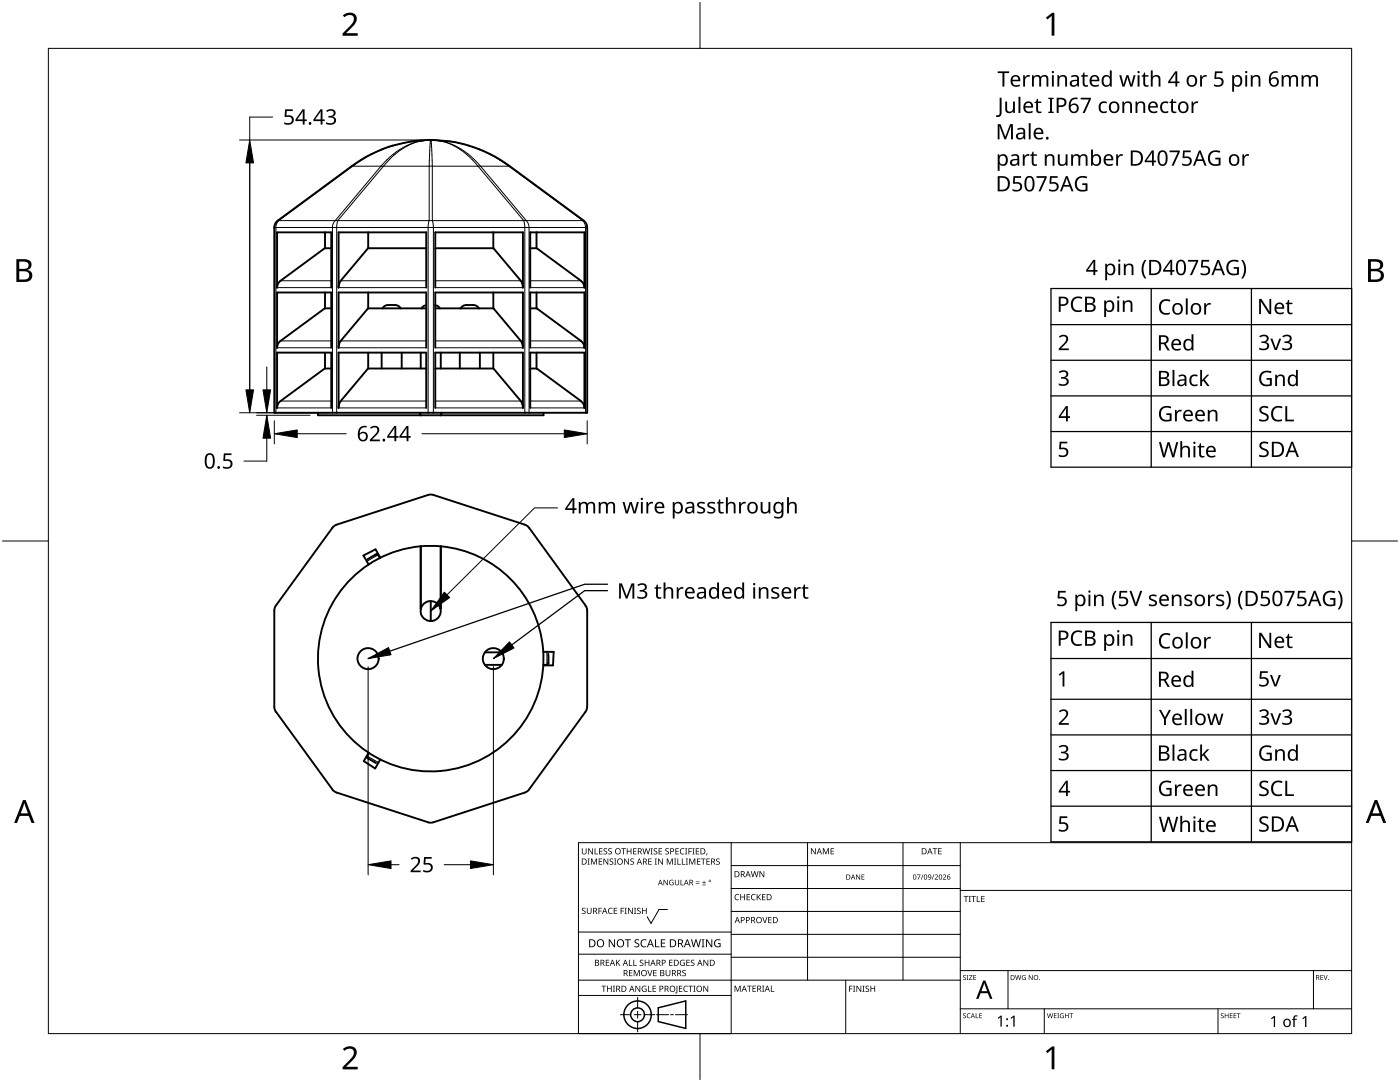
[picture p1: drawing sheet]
<svg xmlns="http://www.w3.org/2000/svg" width="279mm" height="216mm" viewBox="0 0 279 216" stroke-linecap="round" stroke-linejoin="round" font-family="sans-serif">
<g fill="none" stroke="#000" stroke-width=".38">
<path d="M82.2 28.2a27 27 0 0 0-12 5l-14.8 10.8a1.72 1.72 0 0 0-.7 1.4v37h62.5v-37a1.65 1.65 0 0 0-.7-1.4M85.9 27.9l-3.7 .3M86 27.9a26.6 26.6 0 0 1 15.7 5.3l14.8 10.8M55.3 57.4v-11h10.8v11M64.9 46.4v3.1M64.9 58.4v3.1M66.1 49.5h-1.3l-8.8 6.5a1.72 1.72 0 0 0-.7 1.4M67.6 57.4v-11h17.5v11M73.5 46.4v3.1M73.5 58.4v3.1M85.1 49.5h-11.7l-5.4 6.5-.3 .6-.1 .8M86.9 49.5h11.6l5.4 6.5 .3 .6 .2 .8"/>
<path d="M86.9 57.4v-11h17.5v11M98.5 46.4v3.1M98.5 58.4v3.1M105.8 57.4v-11h10.8v11M105.8 49.5h1.3l8.8 6.5M107.1 46.4v3.1M107.1 58.4v3.1M115.9 56a1.56 1.56 0 0 1 .7 1.4M56 68a1.8 1.8 0 0 0-.7 1.4M64.9 70.4v3.1M66.1 73.5h-1.3l-8.8 6.6a1.71 1.71 0 0 0-.7 1.3M66.1 61.5h-1.3l-8.8 6.5"/>
<path d="M66.1 69.4v-11h-10.8v11M68 68l-.3 .6-.1 .8M73.5 70.4v3.1M76.2 70.4v3.1M77.4 60.9a1.24 1.24 0 0 0-1.1 .7M78.8 60.9a1.18 1.18 0 0 1 1.2 .7M78.9 60.9h-1.4M80.2 70.4v3.1M84 70.4v3.1M85 60.9l-.5 .2-.4 .5M85.1 69.4v-11h-17.5v11M85.1 73.5h-11.7l-5.4 6.6-.3 .5-.1 .8"/>
<path d="M85.1 61.5h-11.7l-5.4 6.5M86.8 60.9a1.14 1.14 0 0 1 1 .7M86.9 73.5h11.6l5.4 6.6 .3 .5 .2 .8M86.9 61.5h11.6l5.4 6.5M88 70.4v3.1M91.8 70.4v3.1M91.9 61.6a1.3 1.3 0 0 1 1.1-.7h1.5a1.26 1.26 0 0 1 1.1 .7M95.8 70.4v3.1M98.5 70.4v3.1M103.9 68l.3 .6 .2 .8M104.4 69.4v-11h-17.5v11M105.8 73.5h1.3l8.8 6.5"/>
<path d="M105.8 61.5h1.3l8.8 6.5M107.1 70.4v3.1M115.9 68a1.63 1.63 0 0 1 .7 1.4M116.6 69.4v-11h-10.8v11M55.3 81.4v-11h10.8v11M67.6 81.4v-11h17.5v11M83.8 82.4l.2 .5M85.4 98.8h1.1M85.4 98.8l-18.7 6.1-11.6 15.9M86.5 98.8l18.7 6.1 11.8 16.2 .2 .7v19.2l-.4 1M86.9 81.4v-11h17.5v11M88.2 82.4l-.2 .5"/>
<path d="M105.8 81.4v-11h10.8v11M108.5 82.4v.5h-45v-.5M115.9 80.1a1.55 1.55 0 0 1 .7 1.3M74.9 110.7h-.1M75.8 111.3l-.4-.6-.2-.1-1.8 1M75.9 111.3l-1-1.7-2.4 1.2 1.1 1.8M84 109v12.4M86 119.9v4M88 109l-.1 12.4M55 120.9l-.3 .9v19.2l.3 1M84 121.4h.1M100.2 130.2h-3.4"/>
<path d="M100.2 132.7h-3.4M108.4 130.1h2.1l-.1 2.7h-2M109.4 132.1v.1M109.4 130.5v1.9M109.4 132.4l-.1 .2-.9 .1M55.1 142l11.2 15.5M66.3 157.6l.9 .5 18.2 6h1.1M73.4 151.3l1.7 1M73.5 151.4h.1M73.6 150.2l-1 1.7 2.3 1.4 1-1.8M73.7 150.2l-.4 .8 .1 .3M105.6 157.6l-.9 .6-18.2 5.9"/>
<path d="M116.9 142l-11.3 15.5"/>
<circle cx="73.5" cy="131.4" r="2.1"/>
<circle cx="85.9" cy="121.9" r="2.01"/>
<circle cx="86" cy="131.4" r="22.5"/>
<circle cx="98.4" cy="131.4" r="2.1"/>
</g>
<g fill="none" stroke="#000" stroke-width=".2">
<path d="M70.2 33.2h.2M70.4 33.2l-14.8 10.8M76 33.2h.5M76 33.2l-9.1 10.8M76 33.2h-5.6M76.5 33.2l-9.1 10.8M85.6 33.2h.7M85.7 33.2h-9.2M85.7 33.2v10.8h-18.3M85.9 27.9a26 26 0 0 0-15.5 5.3M85.9 27.9a13.5 13.5 0 0 0-9.9 5.3M85.9 27.9a12.6 12.6 0 0 0-9.4 5.3"/>
<path d="M86 27.9l-.3 5.3M86 27.9h.1M86 27.9l.3 5.3M86 27.9a12.7 12.7 0 0 1 9.4 5.3M86 27.9a13.5 13.5 0 0 1 9.9 5.3M86 27.9a26.1 26.1 0 0 1 15.6 5.3M86.3 33.2v10.8M95.4 33.2h.5M95.4 33.2l9.1 10.8M95.4 33.2h-9.1M95.9 33.2l9.1 10.8h11.3M101.5 33.2h.2"/>
<path d="M101.6 33.2h-5.7M101.6 33.2l14.7 10.8M54.7 45.4h62.5M55.1 45.4v37M55.4 44h.2M55.6 44l-.4 .6-.2 .8M55.6 44h11.3M66.1 57.4h-10.8M66.1 56h-10.1M66.9 44h.5M66.9 44l-.4 .6-.2 .8v37M67.4 44l-.2 1.4v37"/>
<path d="M85.1 56h-17.1M85.1 57.4h-17.5M86.3 44l.2 1.4M86.3 44h-.5a1.01 1.01 0 0 0-.3 1l-.1 37.4M86.3 44h18.2M86.5 45.4v37M103.9 56h-17M104.4 57.4h-17.5M104.5 44l.2 1.4v37M104.5 44h.4a1.34 1.34 0 0 1 .7 1.4v37M115.9 56h-10.1M116.3 44a1.73 1.73 0 0 1 .5 1.4l.1 37"/>
<path d="M116.3 44h.2M116.6 57.4h-10.8M55.3 69.4h10.8M56 68h10.1M67.6 69.4h17.5M68 68h17.1M86.9 69.4h17.5M86.9 68h17M105.8 68h10.1M105.8 69.4h10.8M66.1 81.4h-10.8M66.1 80h-10.1"/>
<path d="M85.1 80h-17.1M85.1 81.4h-17.5M103.9 80h-17M104.4 81.4h-17.5M115.9 80h-10.1M116.6 81.4h-10.8M75.4 110.7l-2.1 1.3M75.5 110.7h-.1M109.1 130.2v2.5M73.3 150.9l2.2 1.2"/>
</g>
<path d="M9.7 9.7h260v196.5h-260z" fill="none" stroke="#000" stroke-width=".2"/>
<path d="M139.7 .5v9.2M.5 108h9.2M269.7 108h9.2M139.7 206.2v9.2" fill="none" stroke="#000" stroke-width=".2"/>
<g fill="#000">
<path d="M68.4 3.1a1.64 1.64 0 0 1 2.8 .4 2.52 2.52 0 0 1-1.2 2.2l-.9 .9h2.3v.5h-3v-.4l1.2-1.2a1.95 1.95 0 0 0 .9-2.2 1.23 1.23 0 0 0-1.8 .1zM208.7 3.5l1.3-.9h.4v4.5h-.5v-4l-.9 .8zM68.4 209.3a1.64 1.64 0 0 1 2.8 .4 2.52 2.52 0 0 1-1.2 2.2l-.9 1h2.3v.5h-3v-.5l1.2-1.2a1.95 1.95 0 0 0 .9-2.1 1.23 1.23 0 0 0-1.8 .1zM208.7 209.8l1.3-1h.4v4.6h-.5v-4l-.9 .7z"/>
<path d="M3.3 51.7h1.3a1.28 1.28 0 0 1 1.7 1.3 1.04 1.04 0 0 1-.9 .9 1.23 1.23 0 0 1 1 1.5 1.23 1.23 0 0 1-1.5 .9h-1.6zM3.8 54.1v1.7h1a.86 .86 0 0 0 1-.9 .86 .86 0 0 0-1.1-.8zM3.8 52.2v1.4h.9a.78 .78 0 0 0 1-.7 .78 .78 0 0 0-1.1-.7z"/>
<path d="M273 51.7h1.3a1.28 1.28 0 0 1 1.7 1.3 1.04 1.04 0 0 1-.8 .9 1.23 1.23 0 0 1 1 1.5 1.23 1.23 0 0 1-1.6 .9h-1.6zM273.6 54.1v1.7h.9a.86 .86 0 0 0 1.1-.9 .86 .86 0 0 0-1.1-.8zM273.6 52.2v1.4h.8a.78 .78 0 0 0 1-.7 .78 .78 0 0 0-1.1-.7z"/>
<path d="M4.6 159.6h.5l1.8 4.6h-.6l-.6-1.4h-1.8l-.5 1.4h-.6zM4.8 160.2l-.7 2.1h1.5z"/>
<path d="M274.3 159.6h.6l1.7 4.6h-.6l-.5-1.4h-1.8l-.6 1.4h-.5zM274.6 160.2l-.7 2.1h1.4z"/>
</g>
<g fill="none" stroke="#000" stroke-width=".2">
<path d="M145.9 168.1v38.1h-30.5v-38.1h154.3M145.9 172.7h45.7M145.9 177.3h45.7M161.2 168.1v27.5M180.2 168.1v27.5M191.6 168.1v38.1M191.6 177.7h78.1M115.4 198.6h30.5M115.4 195.6h76.2M115.4 190.4h30.5M115.4 186h30.5M127.3 199v2.1"/>
<path d="M133.2 181.5h-1.7l-1.6 2.8-.7-1.4M145.9 181.9h45.7M145.9 186.4h45.7M145.9 191h45.7M168.8 195.6v10.6M191.6 193.7h78.1M201.2 193.7v7.6M262.1 193.7v7.6M123.8 202.5h2.1M126.6 202.5h1.3M127.3 201.8v1.4M127.3 203.8v2.1"/>
<path d="M128.6 202.5h2.1M131 202.5h2.4M133.8 202.5h.6M134.8 202.5h2.4M191.6 201.3h78.1M208.4 201.3v4.9M243.1 201.3v4.9"/>
</g>
<g fill="#000">
<path d="M116.1 169.3h.2v.8a.32 .32 0 0 0 .3 .3 .32 .32 0 0 0 .3-.3v-.8h.2v.8a.47 .47 0 0 1-.5 .4 .47 .47 0 0 1-.5-.5zM117.3 171.3h.4l-.1 .1v1l.1 .1h-.4l.1-.1v-1zM117.4 169.3h.2l.6 1v-1h.1v1.2h-.1l-.7-1v1h-.1zM117.9 171.3h.3l.3 1 .4-1h.3v1.2h-.2v-1l-.4 1h-.1l-.4-1v1h-.2zM118.7 169.3h.1v1h.6v.2h-.7zM119.5 171.3h.7v.1h-.6v.4h.5v.2h-.5v.4h.6v.1h-.7zM119.6 169.3h.6v.1h-.5v.4h.5v.1h-.5v.4h.5v.2h-.6zM120.5 169.4l.4-.1h.3l-.1 .1a.25 .25 0 0 0-.4-.1 .25 .25 0 0 0 0 .4l.4 .3 .1 .2-.3 .3-.5-.1v-.1h.2a.27 .27 0 0 0 .4-.1 .27 .27 0 0 0-.3-.3l-.2-.2zM120.4 171.3h.2l.7 1-.1-1h.2v1.2h-.2l-.6-1v1h-.2zM121.4 169.4l.5-.1h.2v.1a.25 .25 0 0 0-.4-.1 .25 .25 0 0 0 0 .4l.4 .3v.2l-.2 .3-.5-.1v-.1h.1a.27 .27 0 0 0 .5-.1 .27 .27 0 0 0-.4-.3l-.2-.2zM121.7 171.4l.4-.1 .3 .1-.1 .1a.25 .25 0 0 0-.4-.1 .25 .25 0 0 0 0 .4 .42 .42 0 0 1 .5 .5 .42 .42 0 0 1-.7 .2l-.1-.2 .2 .1a.27 .27 0 0 0 .5-.2 .27 .27 0 0 0-.4-.3l-.2-.2zM122.6 171.3h.4l-.1 .1v1l.1 .1h-.4l.1-.1v-1z"/>
<path d="M124 169.3h.9v.1h-.4v1.1h-.1v-1.1h-.4zM124.6 171.3h.1l.7 1v-1h.1v1.2h-.2l-.6-1v1h-.1zM125.1 169.3h.1v.5h.7v-.5h.1v1.2h-.1v-.6h-.7v.6h-.1zM125.8 171.4l.5-.1 .2 .1v.1a.25 .25 0 0 0-.4-.1 .25 .25 0 0 0 0 .4 .42 .42 0 0 1 .4 .5 .42 .42 0 0 1-.7 .2v-.2l.1 .1a.27 .27 0 0 0 .5-.2 .27 .27 0 0 0-.4-.3l-.2-.2zM126.4 169.3h.6v.1h-.5v.4h.5v.1h-.5v.4h.5v.2h-.6zM128.2 169.3h.2l.2 1 .3-1h.2l.2 1 .3-1h.1l-.3 1.2h-.1l-.3-1.1-.3 1.1h-.2zM129.4 171.3h.7v.1h-.6v.4h.5v.2h-.5v.4h.6v.1h-.7zM129.8 169.3h.5l-.2 .1v1l.2 .1h-.5l.2-.1v-1zM130.7 171.3h.4l-.1 .1v1l.1 .1h-.4l.1-.1v-1zM130.5 169.4l.4-.1h.3l-.1 .1a.25 .25 0 0 0-.4-.1 .25 .25 0 0 0 0 .4l.4 .3 .1 .2-.2 .3-.6-.1v-.1h.2a.27 .27 0 0 0 .4-.1 .27 .27 0 0 0-.3-.3l-.2-.2zM131.4 169.3h.7v.1h-.5v.4h.5v.1h-.5v.4h.5v.2h-.7zM131.3 171.3h.2l.7 1v-1h.1v1.2h-.2l-.6-1v1h-.2z"/>
<path d="M132.4 175.6h.2l.6 .9v-.9h.1v1h-.2l-.6-.9v.9h-.1zM132.8 169.4l.4-.1h.3l-.1 .1a.25 .25 0 0 0-.3-.1 .25 .25 0 0 0 0 .4l.4 .3v.2l-.2 .3-.5-.1v-.1h.1a.27 .27 0 0 0 .5-.1 .27 .27 0 0 0-.4-.3l-.2-.2zM133.1 171.3h.2l.4 1 .4-1h.2v1.2h-.2v-1l-.4 1h-.1l-.4-1v1h-.1zM133.7 175.7l.5-.2 .2 .1v.1a.45 .45 0 0 0-.7 .4 .45 .45 0 0 0 .6 .4v-.3h-.2v-.1h.3v.5a.6 .6 0 0 1-.8-.1 .6 .6 0 0 1 .1-.8zM134.5 171.3h.5l-.2 .1v1l.2 .1h-.5l.2-.1v-1zM135.2 171.3h.1v1.1h.6v.1h-.7zM134.8 169.3h.7v.1h-.6v.4h.5v.1h-.5v.4h.6v.2h-.7zM134.7 175.6h.1v.7a.28 .28 0 0 0 .3 .2 .28 .28 0 0 0 .3-.2v-.7h.1v.7a.42 .42 0 0 1-.4 .4 .42 .42 0 0 1-.4-.4zM135.8 175.6h.2v.9h.4v.1h-.6zM136.1 171.3h.1v1.1h.6v.1h-.7zM135.8 169.4l.4-.1h.4l-.1 .1h-.2a.49 .49 0 0 0-.4 .6 .49 .49 0 0 0 .7 .3 .52 .52 0 0 1-.7 .1 .52 .52 0 0 1-.2-.6zM136.7 169.3h.5l-.2 .1v1l.2 .1h-.5l.2-.1v-1z"/>
<path d="M136.9 171.3h.4l-.1 .1v1l.1 .1h-.4l.1-.1v-1zM137.4 169.3h.7v.1h-.6v.4h.5v.2h-.5v.5h-.1zM137.5 171.3h.3l.3 1 .4-1h.3v1.2h-.2v-1l-.4 1h-.1l-.4-1v1h-.2zM138.2 169.3h.4l-.1 .1v1l.1 .1h-.4l.1-.1v-1zM138.9 176.2h.7v.1h-.7zM138.9 175.9h.7v.1h-.7zM138.9 169.3h.6v.1h-.5v.4h.5v.1h-.5v.4h.5v.2h-.6zM139.1 171.3h.7v.1h-.6v.4h.5v.2h-.5v.4h.6v.1h-.7zM140.1 176.5h.8v.1h-.8zM139.9 171.3h.9v.1h-.4v1.1h-.1v-1.1h-.4zM140.5 175.7h.1v.3h.3v.2h-.3v.3h-.1v-.3h-.4v-.2h.4zM141 170.3h.2l-.3 .4z"/>
<path d="M141 171.3h.7v.1h-.6v.4h.5v.2h-.5v.4h.6v.1h-.7zM143 171.4l.4-.1 .2 .1v.1a.25 .25 0 0 0-.4-.1 .25 .25 0 0 0 0 .4 .42 .42 0 0 1 .5 .5 .42 .42 0 0 1-.7 .2l-.1-.2 .2 .1a.27 .27 0 0 0 .4-.2 .27 .27 0 0 0-.3-.3l-.3-.2zM146.8 178.6l.4-.2 .3 .1v.1a.49 .49 0 0 0-.7 .4 .49 .49 0 0 0 .7 .5 .52 .52 0 0 1-.7 0 .52 .52 0 0 1-.2-.6zM147.7 178.4h.2v.5h.6v-.5h.2v1.2h-.2v-.5h-.6v.5h-.2zM149 178.4h.7v.1h-.5v.4h.4v.2h-.4v.4h.5v.1h-.7zM150 178.6l.5-.2 .3 .1-.1 .1a.49 .49 0 0 0-.7 .4 .49 .49 0 0 0 .8 .5 .52 .52 0 0 1-.7 0 .52 .52 0 0 1-.2-.6zM149.8 173.8h.2l.3 1.1 .2-1.1h.2l.3 1.1 .2-1.1h.2l-.3 1.2h-.2l-.3-1-.3 1h-.1zM151 178.4h.2v.6l.5-.6h.2l-.5 .5 .5 .7h-.2l-.4-.6-.1 .6h-.2zM151.6 173.8h.1l.7 1v-1h.1v1.2h-.1l-.7-1v1h-.1zM152.1 178.4h.7v.1h-.6v.4h.5v.2h-.5v.4h.6v.1h-.7zM161.8 169.3h.2l.7 1v-1h.1v1.2h-.2l-.6-1v1h-.2zM164.2 169.3h.2l.4 .9 .4-.9h.2v1.2h-.1v-1.1l-.4 1.1h-.1l-.4-1.1v1.1h-.2z"/>
<path d="M165.8 169.3h.6v.1h-.5v.4h.5v.1h-.5v.4h.5v.2h-.6zM170.8 174.5h.2l.5 .8v-.8h.2v1h-.2l-.5-.8v.8h-.2zM171.9 174.5h.6v.1h-.4v.3h.4v.1h-.4v.4h.4v.1h-.6zM183 174.5h.7l-.4 1h-.2l.5-.9h-.6zM184.2 174.5h.1l-.4 1h-.1zM186.3 174.5h.2l-.4 1h-.2zM186.1 169.3h.9v.1h-.3v1.1h-.2v-1.1h-.4zM186.5 174.6a.37 .37 0 0 1 .6 0 .37 .37 0 0 1-.2 .6l-.2 .2h.5v.1h-.7l.3-.4a.27 .27 0 0 0 .3-.3 .27 .27 0 0 0-.4-.2zM187.2 169.3h.7v.1h-.5v.4h.5v.1h-.5v.4h.5v.2h-.7zM188.2 174.6a.37 .37 0 0 1 .6 0 .37 .37 0 0 1-.3 .6l-.2 .2h.5v.1h-.6l.2-.4a.27 .27 0 0 0 .3-.3 .27 .27 0 0 0-.4-.2zM192.3 178.8h.9v.1h-.3v1.1h-.2v-1.1h-.4zM193.3 178.8h.5l-.2 .1v1l.2 .1h-.5l.2-.1v-1z"/>
<path d="M193.8 178.8h1v.1h-.4v1.1h-.2v-1.1h-.4zM194.9 178.8h.2v1.1h.5v.1h-.7zM195.8 178.8h.7v.1h-.5v.4h.5v.1h-.5v.5h.5v.1h-.7zM116.2 181.3l.4-.2 .3 .1-.1 .1a.25 .25 0 0 0-.4-.1 .25 .25 0 0 0 0 .4l.4 .2 .1 .3-.3 .3-.5-.1v-.1h.2a.27 .27 0 0 0 .4-.1 .27 .27 0 0 0-.3-.3l-.2-.2zM117.1 181.1h.2v.8a.32 .32 0 0 0 .3 .3 .32 .32 0 0 0 .3-.3v-.8h.2v.8a.47 .47 0 0 1-.5 .5 .47 .47 0 0 1-.5-.5zM119.4 181.1h.7v.2h-.5v.4h.5v.1h-.5v.6h-.2zM120 196.7h1v.1h-.4v1.1h-.2v-1.1h-.4zM120.9 191.5h.7v.1h-.5v.4h.4v.2h-.4v.4h.5v.1h-.7zM121.5 181.3l.4-.2 .4 .1-.1 .1a.49 .49 0 0 0-.7 .5 .49 .49 0 0 0 .7 .4 .52 .52 0 0 1-.6 .1 .52 .52 0 0 1-.3-.6zM121.1 196.7h.2v.5h.6v-.5h.2v1.2h-.2v-.6h-.6v.6h-.2zM121.5 187.4h.2l.9 1.3v-1.3h.1v1.6h-.2l-.8-1.3v1.3h-.2zM122.3 196.7h.4l-.1 .1v1l.1 .1h-.4l.2-.1v-1z"/>
<path d="M122.5 181.1h.7v.2h-.6v.4h.5v.1h-.5v.4h.6v.2h-.7zM122.9 191.5h.2v.6l.5-.6h.2l-.5 .5 .5 .7h-.2l-.4-.6-.1 .6h-.2zM123.9 181.1h.6v.2h-.5v.4h.5v.1h-.5v.6h-.1zM124.7 181.1h.4l-.2 .2v.9l.2 .2h-.4l.1-.2v-.9zM124.7 187.4h1.2v.2h-.5v1.4h-.2v-1.4h-.5zM125.5 191.5h.2v1.1h.5v.1h-.7zM125.5 193.6h.7v.1h-.5v.4h.5v.1h-.5v.4h.5v.2h-.7zM125.3 181.1h.2l.7 1.1-.1-1.1h.2v1.3h-.2l-.6-1v1h-.2zM126.4 191.5h.2v1.1h.5v.1h-.7zM126.5 181.1h.5l-.2 .2v.9l.2 .2h-.5l.2-.2v-.9zM126.5 193.6h.2l.4 1 .4-1h.2v1.2h-.2v-1.1l-.4 1.1h-.1l-.4-1.1v1.1h-.1zM126.7 187.6l.3-.2 .6 .1-.2 .1a.33 .33 0 0 0-.6 .2 .33 .33 0 0 0 .4 .4 .47 .47 0 0 1 .4 .6 .47 .47 0 0 1-.7 .2h-.3v-.2h.2a.35 .35 0 0 0 .6-.2 .35 .35 0 0 0-.5-.4l-.3-.2z"/>
<path d="M126.8 196.7h.2l.6 1v-1h.2v1.2h-.2l-.7-1 .1 1h-.2zM127.2 181.3l.4-.2 .3 .1-.1 .1a.25 .25 0 0 0-.4-.1 .25 .25 0 0 0 0 .4l.4 .2 .1 .3-.3 .3-.5-.1v-.1h.2a.27 .27 0 0 0 .4-.1 .27 .27 0 0 0-.3-.3l-.2-.2zM127.7 191.6l.5-.1 .2 .1v.1a.25 .25 0 0 0-.4-.1 .25 .25 0 0 0 0 .4l.4 .2v.3l-.2 .2h-.5v-.2l.1 .1a.27 .27 0 0 0 .5-.2 .27 .27 0 0 0-.4-.3l-.2-.2zM128 187.6l.6-.2 .4 .1v.2a.64 .64 0 0 0-1 .5 .64 .64 0 0 0 1 .6v.2a.83 .83 0 0 1-1.1-.3 .83 .83 0 0 1 .1-1.1zM128.2 196.8l.6-.1 .2 .1v.1a.5 .5 0 0 0-.8 .4 .5 .5 0 0 0 .7 .5v-.4h-.3v-.1h.4v.6a.66 .66 0 0 1-.8-.2 .66 .66 0 0 1 0-.9zM128.1 181.1h.2v.6h.6v-.6h.2v1.3h-.2v-.6h-.6v.6h-.2zM129.2 193.6h.1l.4 1 .3-1h.2l-.4 1.2h-.2zM129.3 196.7h.2v1.1h.5v.1h-.7zM128.7 191.5h.1v.5h.6v-.5h.2v1.2h-.2v-.5h-.6v.5h-.1zM130.7 187.4h.2v1.4h.7v.2h-.9zM130.2 196.7h.7v.1h-.5v.4h.5v.1h-.5v.5h.5v.1h-.7zM130.4 193.6h.6v.1h-.5v.4h.5v.1h-.5v.4h.5v.2h-.6z"/>
<path d="M131.9 187.4h.9v.2h-.7v.5h.6v.2h-.6v.5h.7v.2h-.9zM132.8 193.6h.2v.7a.32 .32 0 0 0 .3 .4 .32 .32 0 0 0 .3-.4v-.7h.2v.7a.47 .47 0 0 1-.5 .5 .47 .47 0 0 1-.5-.5zM133.5 191.5h.7v.1h-.5v.4h.5v.2h-.5v.4h.5v.1h-.7zM135 196.7h.2v1.3l-.1 .2h-.3l-.1-.1 .3-.2zM135.5 196.7h.7v.1h-.5v.4h.4v.1h-.4v.5h.5v.1h-.7zM135.8 191.7l.5-.2 .4 .1-.1 .1a.5 .5 0 0 0-.8 .4 .5 .5 0 0 0 .7 .5v-.4h-.2v-.1h.4v.6a.66 .66 0 0 1-.9-.1 .66 .66 0 0 1 0-.9zM136.2 193.7l.4-.2 .3 .1-.1 .1a.25 .25 0 0 0-.4-.1 .25 .25 0 0 0 0 .4 .42 .42 0 0 1 .5 .6 .42 .42 0 0 1-.7 .2l-.1-.2h.2a.27 .27 0 0 0 .5-.1 .27 .27 0 0 0-.4-.3l-.2-.2zM136.5 196.8l.5-.1 .3 .1-.1 .1a.49 .49 0 0 0-.7 .4 .49 .49 0 0 0 .8 .4 .52 .52 0 0 1-.7 .1 .52 .52 0 0 1-.2-.6zM137 191.5h.7v.1h-.6v.4h.5v.2h-.5v.4h.6v.1h-.7zM137.4 196.7h.9v.1h-.4v1.1h-.1v-1.1h-.4zM137.9 191.6l.4-.1 .3 .1-.1 .1a.25 .25 0 0 0-.4-.1 .25 .25 0 0 0 0 .4l.4 .2 .1 .3-.2 .2h-.6v-.2l.2 .1a.27 .27 0 0 0 .5-.2 .27 .27 0 0 0-.4-.3l-.2-.2zM138.4 196.7h.4l-.1 .1v1l.1 .1h-.4l.1-.1v-1z"/>
<path d="M137.9 187.4h.2l.3 1.4 .4-1.4h.2l.4 1.4 .3-1.4h.2l-.4 1.6h-.2l-.4-1.3-.4 1.3h-.2zM140 187.4h.6l-.2 .2v1.3l.2 .1h-.6l.2-.1v-1.3zM140.4 196.7h.1l.7 1v-1h.1v1.2h-.1l-.7-1v1h-.1zM140.4 191.5h.2l.6 1v-1h.1v1.2h-.1l-.7-1v1h-.1zM140.9 187.4h.2l.9 1.3v-1.3h.2v1.6h-.3l-.8-1.3v1.3h-.2zM142.7 187.6l.7-.2 .4 .1-.1 .2a.65 .65 0 0 0-1 .5 .65 .65 0 0 0 .9 .6v-.4h-.3v-.2h.5v.7a.86 .86 0 0 1-1.1-.1 .86 .86 0 0 1 0-1.2zM146.6 196.7h.2l.4 1 .4-1h.2v1.2h-.1v-1.1l-.4 1.1h-.2l-.4-1.1v1.1h-.1zM149.1 196.7h.9v.1h-.4v1.1h-.1v-1.1h-.4zM150.2 196.7h.7v.1h-.6v.4h.5v.1h-.5v.5h.6v.1h-.7zM152.1 183h.2l.3 1 .4-1h.2l-.5 1.2h-.1zM152.1 196.7h.4l-.1 .1v1l.1 .1h-.4l.1-.1v-1zM153.8 196.7h.2v1.1h.5v.1h-.7z"/>
<path d="M153.3 183h.7v.1h-.5v.4h.5v.1h-.5v.5h.5v.1h-.7zM169.5 196.7h.6v.1h-.5v.5h.5v.1h-.5v.5h-.1zM170.2 196.7h.5l-.2 .1v1l.2 .1h-.5l.2-.1v-1zM170.9 196.7h.2l.6 1v-1h.2v1.2h-.2l-.6-1v1h-.2zM172.1 196.7h.5l-.2 .1v1l.2 .1h-.5l.2-.1v-1zM172.8 196.8l.4-.1h.2v.2a.25 .25 0 0 0-.4-.1 .25 .25 0 0 0 0 .4l.4 .2 .1 .3-.3 .2h-.5v-.2l.2 .1a.27 .27 0 0 0 .4-.2 .27 .27 0 0 0-.3-.3l-.3-.2zM173.7 196.7h.2v.5h.6v-.5h.2v1.2h-.2v-.6h-.6v.6h-.2zM192.2 194.7l.4-.1h.2l-.1 .1a.24 .24 0 0 0-.3 0 .24 .24 0 0 0-.1 .3 .24 .24 0 0 0 .4 .1l.1 .1-.1 .3h-.4l-.1-.1a.24 .24 0 0 0 .3 .1 .24 .24 0 0 0 .1-.3l-.4-.3zM192.9 194.6h.4l-.1 .1v.7l.1 .1h-.4l.1-.1v-.7zM193.4 194.6h.6l-.5 .8h.6v.1h-.7l.5-.8h-.5zM194.2 194.6h.6v.1h-.4v.3h.4v.1h-.4v.3h.4v.1h-.6zM202.6 194.6h.1l.2 .8 .2-.8h.2l.2 .8 .2-.8h.1l-.2 .9h-.2l-.2-.8-.2 .8h-.2z"/>
<path d="M204.1 194.7l.3-.1h.3l-.1 .1a.4 .4 0 0 0-.6 .4 .4 .4 0 0 0 .6 .3v-.3l-.2-.1h.3v.5a.53 .53 0 0 1-.7-.1 .53 .53 0 0 1 .1-.7zM205.3 194.6h.2l.5 .8v-.8h.1v.9h-.2l-.5-.8v.8h-.1zM263.5 194.6h.6v.1h-.5v.3h.4v.1h-.4v.3h.5v.1h-.6zM264.1 194.6h.2l.2 .8 .3-.8h.2l-.4 .9h-.1zM192.2 202.3l.4-.1h.2l-.1 .1a.24 .24 0 0 0-.3 0 .24 .24 0 0 0-.1 .3 .24 .24 0 0 0 .4 .1l.1 .2-.1 .2-.4 .1-.1-.2a.24 .24 0 0 0 .3 .1 .24 .24 0 0 0 .1-.3l-.4-.2zM193.1 202.3l.6-.1-.3 .1a.4 .4 0 0 0-.3 .5 .4 .4 0 0 0 .5 .2 .46 .46 0 0 1-.6 0 .46 .46 0 0 1 .1-.7zM194.7 202.2h.1v.8h.5v.2h-.6zM195.4 202.2h.6v.1h-.4v.3h.4v.1h-.4v.4h.4v.1h-.6zM199.1 203.1l.6-.4h.2v2.1h-.2v-1.9l-.5 .4zM201.7 203.1l.6-.4h.2v2.1h-.3v-1.9l-.4 .4zM209 202.2h.1l.2 .8 .2-.8h.1l.3 .8 .2-.8h.1l-.3 1h-.1l-.2-.9-.3 .9h-.1zM210.3 202.2h.6v.1h-.4v.3h.3v.1h-.3v.4h.4v.1h-.6z"/>
<path d="M211 202.2h.4l-.2 .1v.8l.2 .1h-.4l.1-.1v-.8zM211.6 202.3l.7-.1-.1 .1a.4 .4 0 0 0-.6 .4 .4 .4 0 0 0 .6 .3v-.2l-.2-.2h.3v.5a.53 .53 0 0 1-.7-.1 .53 .53 0 0 1 0-.7zM212.5 202.2h.2v.4h.5v-.4h.1v1h-.1v-.5h-.5v.5h-.2zM213.4 202.2h.8v.1h-.3v.9h-.2v-.9h-.3zM243.7 202.3l.3-.1h.2v.1a.24 .24 0 0 0-.3 0 .24 .24 0 0 0-.1 .3 .24 .24 0 0 0 .3 .1l.1 .2-.1 .2-.4 .1-.1-.2a.24 .24 0 0 0 .4 .1 .24 .24 0 0 0 0-.3l-.3-.2zM244.4 202.2h.2v.4h.5v-.4h.1v1h-.1v-.5h-.5v.5h-.2zM245.4 202.2h.6v.1h-.4v.3h.4v.1h-.4v.4h.4v.1h-.6zM246.2 202.2h.5v.1h-.4v.3h.4v.1h-.4v.4h.4v.1h-.5zM246.8 202.2h.8v.1h-.3v.9h-.2v-.9h-.3zM253.7 203.2l.6-.5h.2v2.2h-.3v-1.9l-.4 .4zM258.2 202.7l.3-.1h.5l-.1 .3-.4-.1-.1 .2v.3h.4v.2h-.4v1.4h-.3v-1.4h-.3l.3-.2zM259.9 203.2l.6-.5h.2v2.2h-.2v-1.9l-.5 .4z"/>
<path d="M116.1 171.3h.4a.61 .61 0 0 1 .6 .6 .61 .61 0 0 1-.6 .6h-.4zM116.3 171.4v1h.1a.48 .48 0 0 0 .5-.5 .48 .48 0 0 0-.4-.5z"/>
<path d="M122.7 169.9a.61 .61 0 0 1 1.2 0 .61 .61 0 0 1-1.2 0zM123 169.5a.47 .47 0 0 0-.1 .7 .47 .47 0 0 0 .8 0v-.1a.45 .45 0 0 0-.1-.6 .45 .45 0 0 0-.6 0z"/>
<path d="M123.1 171.9a.61 .61 0 0 1 1.2 0 .61 .61 0 0 1-1.2 0zM123.5 171.5l-.2 .4a.45 .45 0 0 0 .7 .4 .45 .45 0 0 0 0-.8l-.2-.1z"/>
<path d="M127.3 169.3h.3a.35 .35 0 0 1 .5 .2 .35 .35 0 0 1-.3 .4l.4 .6h-.2l-.3-.5h-.3v.5h-.1zM127.4 169.4v.4h.2a.23 .23 0 0 0 .3-.2 .23 .23 0 0 0-.3-.2z"/>
<path d="M127.5 171.3h.2l.4 1.2h-.1l-.2-.4h-.4l-.2 .4h-.1zM127.6 171.5l-.2 .5h.4z"/>
<path d="M128.3 171.3h.3a.35 .35 0 0 1 .5 .2 .35 .35 0 0 1-.3 .5l.4 .5h-.2l-.3-.5h-.2v.5h-.2zM128.5 171.4v.5h.1a.23 .23 0 0 0 .3-.2 .23 .23 0 0 0-.3-.3z"/>
<path d="M131.7 175.5h.1l.5 1.1h-.2l-.1-.3h-.4l-.2 .3h-.1zM131.8 175.7l-.2 .5h.4z"/>
<path d="M133.8 169.3h.6l.1 .2-.1 .4-.5 .1v.5h-.1zM133.9 169.4v.5a.29 .29 0 0 0 .5-.3 .29 .29 0 0 0-.5-.2z"/>
<path d="M136.9 175.5h.1l.4 1.1h-.1l-.1-.3h-.5l-.1 .3h-.1zM137 175.7l-.2 .5h.3z"/>
<path d="M137.6 175.6h.3a.31 .31 0 0 1 .4 .2 .31 .31 0 0 1-.2 .4l.3 .4h-.2l-.2-.4h-.3v.4h-.1zM137.7 175.7v.4h.2a.21 .21 0 0 0 .3-.2 .21 .21 0 0 0-.3-.2z"/>
<path d="M139.8 169.3h.4a.54 .54 0 0 1 .6 .6 .56 .56 0 0 1-.7 .6h-.3zM140 169.4v.9h.1a.48 .48 0 0 0 .5-.4 .48 .48 0 0 0-.4-.5z"/>
<path d="M141.4 175.8a.25 .25 0 0 1 .5 0 .25 .25 0 0 1-.5 0zM141.5 175.8a.15 .15 0 0 0 .3 0 .15 .15 0 0 0-.3 0z"/>
<path d="M141.9 171.3h.4a.35 .35 0 0 1 .4 .2 .35 .35 0 0 1-.2 .5l.3 .5h-.2l-.3-.5h-.2v.5h-.2zM142.1 171.4v.5h.2a.23 .23 0 0 0 .2-.2 .23 .23 0 0 0-.2-.3z"/>
<path d="M146.6 173.8h.4a.61 .61 0 0 1 .6 .6 .61 .61 0 0 1-.7 .6h-.3zM146.8 174v.9h.1a.43 .43 0 0 0 .5-.5 .41 .41 0 0 0-.4-.4z"/>
<path d="M147.8 173.8h.4a.35 .35 0 0 1 .4 .3 .35 .35 0 0 1-.2 .4l.3 .5h-.2l-.3-.5h-.2v.5h-.2zM148 174v.4h.2a.23 .23 0 0 0 .3-.2 .23 .23 0 0 0-.3-.2z"/>
<path d="M149.2 173.8h.1l.5 1.2h-.1l-.2-.3h-.5l-.1 .3h-.2zM149.3 174l-.2 .5h.4z"/>
<path d="M153 178.4h.4a.55 .55 0 0 1 .6 .6 .56 .56 0 0 1-.6 .6h-.4zM153.2 178.5v1h.1a.48 .48 0 0 0 .5-.5 .48 .48 0 0 0-.4-.5z"/>
<path d="M163.4 169.2h.2l.5 1.3h-.2l-.2-.4h-.4l-.2 .4h-.1zM163.5 169.4l-.2 .6h.4z"/>
<path d="M168.9 174.5h.3a.46 .46 0 0 1 .5 .5 .47 .47 0 0 1-.5 .5h-.3zM169 174.6v.8h.4l.2-.3-.1-.3z"/>
<path d="M170.2 174.5h.1l.4 1h-.1l-.2-.3h-.4l-.1 .3h-.1zM170.2 174.6l-.1 .5h.3z"/>
<path d="M182.3 174.6h.4l.2 .5a.38 .38 0 0 1-.5 .4 .38 .38 0 0 1-.2-.6zM182.4 174.6l-.1 .2a.38 .38 0 0 0 .3 .6 .41 .41 0 0 0 .2-.5 .41 .41 0 0 0-.4-.3z"/>
<path d="M184 169.3h.3a.61 .61 0 0 1 .6 .6 .61 .61 0 0 1-.6 .6h-.3zM184.1 169.4v.9h.2a.43 .43 0 0 0 .5-.4 .41 .41 0 0 0-.5-.5z"/>
<path d="M184.5 174.6l.1-.1a.51 .51 0 0 1 .4 .5 .51 .51 0 0 1-.4 .5l-.2-.4zM184.6 174.6l-.1 .2a.38 .38 0 0 0 .3 .6 .41 .41 0 0 0 .2-.5 .41 .41 0 0 0-.4-.3z"/>
<path d="M185.3 174.6a.49 .49 0 0 1 .6 .3 .49 .49 0 0 1-.3 .6h-.3v-.1h.3l.1-.4a.32 .32 0 0 1-.4 0 .32 .32 0 0 1 0-.4zM185.3 174.8a.22 .22 0 0 0 .4 0 .22 .22 0 0 0-.4 0z"/>
<path d="M185.5 169.2h.1l.5 1.3h-.1l-.2-.4h-.5l-.1 .4h-.2zM185.6 169.4l-.2 .6h.4z"/>
<path d="M187.5 174.6l.1-.1a.51 .51 0 0 1 .4 .5 .51 .51 0 0 1-.5 .5l-.1-.4zM187.6 174.6l-.1 .2a.38 .38 0 0 0 .3 .6 .41 .41 0 0 0 .1-.5 .41 .41 0 0 0-.3-.3z"/>
<path d="M189.1 174.6l.5-.1-.4 .2-.1 .3a.33 .33 0 0 1 .5 .1 .33 .33 0 0 1-.2 .5 .33 .33 0 0 1-.4-.4zM189.1 175.2a.25 .25 0 0 0 .5 0 .25 .25 0 0 0-.5 0z"/>
<path d="M118.4 181.1h.3a.35 .35 0 0 1 .4 .3 .35 .35 0 0 1-.2 .4l.3 .6h-.1l-.3-.5h-.3v.5h-.1zM118.5 181.3v.4h.2a.23 .23 0 0 0 .3-.2 .23 .23 0 0 0-.3-.2z"/>
<path d="M118.7 191.5h.4a.31 .31 0 0 1 .4 .2 .31 .31 0 0 1-.2 .4 .33 .33 0 0 1 .3 .4 .33 .33 0 0 1-.4 .2h-.5zM118.9 192.2v.4h.2a.23 .23 0 0 0 .3-.2 .23 .23 0 0 0-.3-.2zM118.9 191.6v.4h.2a.21 .21 0 0 0 .3-.2 .21 .21 0 0 0-.3-.2z"/>
<path d="M117.6 187.4h.5a.71 .71 0 0 1 .7 .8 .73 .73 0 0 1-.8 .8h-.4zM117.8 187.6v1.2h.2a.56 .56 0 0 0 .6-.6 .54 .54 0 0 0-.6-.6z"/>
<path d="M119.8 191.5h.4a.35 .35 0 0 1 .4 .3 .35 .35 0 0 1-.2 .4l.3 .5h-.2l-.3-.5h-.2v.5h-.2zM120 191.6v.5h.2a.23 .23 0 0 0 .3-.2 .23 .23 0 0 0-.3-.3z"/>
<path d="M119.3 187.6a.74 .74 0 0 1 .9-.1 .74 .74 0 0 1 .4 .7 .77 .77 0 0 1-1.1 .8 .77 .77 0 0 1-.3-1.3zM119.5 187.7l-.2 .5a.56 .56 0 0 0 .7 .6 .56 .56 0 0 0 .3-.9 .51 .51 0 0 0-.8-.2z"/>
<path d="M120.6 181.1h.2l.4 1.3h-.1l-.2-.4h-.4l-.2 .4h-.1zM120.7 181.3l-.2 .6h.4z"/>
<path d="M122.2 191.5h.1l.5 1.2h-.2l-.1-.3h-.5l-.2 .3h-.1zM122.2 191.7l-.2 .5h.4z"/>
<path d="M123 196.7h.3a.35 .35 0 0 1 .4 .2 .35 .35 0 0 1-.2 .5l.3 .5h-.1l-.3-.5h-.3v.5h-.1zM123.1 196.8v.5h.2a.23 .23 0 0 0 .3-.3 .23 .23 0 0 0-.3-.2z"/>
<path d="M123.3 187.6a.74 .74 0 0 1 .8-.1 .74 .74 0 0 1 .5 .7 .77 .77 0 0 1-1.1 .8 .77 .77 0 0 1-.3-1.3zM123.5 187.7l-.2 .5a.56 .56 0 0 0 .7 .6 .56 .56 0 0 0 .3-.9 .51 .51 0 0 0-.8-.2z"/>
<path d="M124.5 193.6h.3a.35 .35 0 0 1 .4 .2 .35 .35 0 0 1-.2 .4l.3 .6h-.1l-.3-.5h-.3v.5h-.1zM124.6 193.7v.4h.2a.23 .23 0 0 0 .3-.2 .23 .23 0 0 0-.3-.2z"/>
<path d="M124 196.7h.4a.54 .54 0 0 1 .6 .6 .56 .56 0 0 1-.6 .6h-.4zM124.2 196.8v1h.2a.48 .48 0 0 0 .5-.5 .48 .48 0 0 0-.5-.5z"/>
<path d="M124.7 191.5h.2l.4 1.2h-.1l-.2-.3h-.4l-.2 .3h-.1zM124.8 191.7l-.2 .5h.4z"/>
<path d="M126 196.7h.2l.4 1.2h-.1l-.2-.4h-.4l-.2 .4h-.1zM126.1 196.8l-.2 .6h.4z"/>
<path d="M127.9 194.2a.61 .61 0 0 1 1.2 0 .61 .61 0 0 1-1.2 0zM128.2 193.8l-.1 .4a.45 .45 0 0 0 .7 .4 .45 .45 0 0 0 0-.8l-.2-.1z"/>
<path d="M129.7 187.4h.2l.6 1.6h-.2l-.2-.5h-.6l-.2 .5h-.2zM129.8 187.6l-.2 .7h.5z"/>
<path d="M130.2 191.5h.2l.5 1.2h-.2l-.2-.3h-.4l-.2 .3h-.1zM130.3 191.7l-.2 .5h.4z"/>
<path d="M131 191.5h.4a.35 .35 0 0 1 .4 .3 .35 .35 0 0 1-.2 .4l.3 .5h-.2l-.3-.5h-.2v.5h-.2zM131.2 191.6v.5h.2a.23 .23 0 0 0 .2-.2 .23 .23 0 0 0-.3-.3z"/>
<path d="M131.8 193.6h.3a.31 .31 0 0 1 .4 .1 .31 .31 0 0 1-.2 .4 .33 .33 0 0 1 .3 .4 .33 .33 0 0 1-.4 .3h-.4zM131.9 194.2v.4h.3a.23 .23 0 0 0 .2-.2 .23 .23 0 0 0-.3-.2zM131.9 193.7v.4h.2a.21 .21 0 0 0 .3-.2 .21 .21 0 0 0-.3-.2z"/>
<path d="M131.6 196.7h.5l.3 .3-.1 .3-.5 .1v.5h-.2zM131.8 196.8v.5a.29 .29 0 0 0 .4-.2 .29 .29 0 0 0-.4-.3z"/>
<path d="M132.6 196.7h.4a.35 .35 0 0 1 .4 .2 .35 .35 0 0 1-.2 .5l.3 .5h-.2l-.3-.5h-.2v.5h-.2zM132.8 196.8v.5h.2a.23 .23 0 0 0 .3-.3 .23 .23 0 0 0-.3-.2z"/>
<path d="M132.1 191.5h.5l.2 .3-.1 .4-.5 .1v.4h-.1zM132.2 191.6v.5a.29 .29 0 0 0 .5-.2 .29 .29 0 0 0-.5-.3z"/>
<path d="M134.1 193.6h.3a.35 .35 0 0 1 .5 .2 .35 .35 0 0 1-.3 .4l.4 .6h-.2l-.3-.5h-.2v.5h-.2zM134.3 193.7v.4h.1a.23 .23 0 0 0 .3-.2 .23 .23 0 0 0-.3-.2z"/>
<path d="M133.5 197.3a.65 .65 0 0 1 1.3 0 .65 .65 0 0 1-1.3 0zM133.9 196.9a.47 .47 0 0 0-.1 .7 .47 .47 0 0 0 .7 0l.1-.1a.45 .45 0 0 0-.1-.6 .45 .45 0 0 0-.6 0z"/>
<path d="M133.7 187.4h.5a.71 .71 0 0 1 .8 .8 .73 .73 0 0 1-.9 .8h-.4zM133.9 187.6v1.2h.2a.56 .56 0 0 0 .6-.6 .54 .54 0 0 0-.6-.6z"/>
<path d="M135.2 193.6h.3a.35 .35 0 0 1 .4 .2 .35 .35 0 0 1-.2 .4l.3 .6h-.1l-.3-.5h-.3v.5h-.1zM135.3 193.7v.4h.2a.23 .23 0 0 0 .3-.2 .23 .23 0 0 0-.3-.2z"/>
<path d="M134.5 191.5h.4a.54 .54 0 0 1 .6 .6 .56 .56 0 0 1-.7 .6h-.3zM134.6 191.6v1h.2a.48 .48 0 0 0 .5-.5 .48 .48 0 0 0-.5-.5z"/>
<path d="M135.3 187.4h.4a.45 .45 0 0 1 .6 .3 .45 .45 0 0 1-.3 .6l.4 .7h-.2l-.4-.6h-.3v.6h-.2zM135.5 187.6v.6h.2a.3 .3 0 0 0 .4-.3 .3 .3 0 0 0-.4-.3z"/>
<path d="M137.1 187.4h.2l.6 1.6h-.2l-.2-.5h-.6l-.2 .5h-.2zM137.2 187.6l-.3 .7h.5z"/>
<path d="M139.6 191.5h.1l.5 1.2h-.1l-.2-.3h-.5l-.1 .3h-.2zM139.7 191.7l-.2 .5h.4z"/>
<path d="M138.9 197.3a.61 .61 0 0 1 1.2 0 .61 .61 0 0 1-1.2 0zM139.3 196.9a.47 .47 0 0 0-.1 .7 .47 .47 0 0 0 .7 0v-.1a.45 .45 0 0 0-.1-.6 .45 .45 0 0 0-.5 0z"/>
<path d="M141.7 191.5h.3a.54 .54 0 0 1 .6 .6 .56 .56 0 0 1-.6 .6h-.3zM141.8 191.6v1h.2a.48 .48 0 0 0 .5-.5 .48 .48 0 0 0-.5-.5z"/>
<path d="M147.1 183h.1l.5 1.2h-.2l-.1-.4h-.5l-.1 .4h-.2zM147.1 183.1l-.1 .6h.3z"/>
<path d="M147.9 183h.6l.1 .3-.1 .3-.5 .1v.5h-.1zM148 183.1v.5a.29 .29 0 0 0 .5-.2 .29 .29 0 0 0-.5-.3z"/>
<path d="M148.5 196.7h.1l.5 1.2h-.2l-.1-.4h-.5l-.2 .4h-.1zM148.5 196.8l-.2 .6h.4z"/>
<path d="M148.9 183h.5l.3 .3-.2 .3-.5 .1v.5h-.1zM149 183.1v.5a.29 .29 0 0 0 .5-.2 .29 .29 0 0 0-.5-.3z"/>
<path d="M149.9 183h.3a.35 .35 0 0 1 .5 .2 .35 .35 0 0 1-.3 .5l.4 .5h-.2l-.3-.5h-.2v.5h-.2zM150.1 183.1v.5h.1a.23 .23 0 0 0 .3-.3 .23 .23 0 0 0-.3-.2z"/>
<path d="M151.1 196.7h.4a.35 .35 0 0 1 .4 .2 .35 .35 0 0 1-.2 .5l.3 .5h-.2l-.3-.5h-.2v.5h-.2zM151.3 196.8v.5h.2a.23 .23 0 0 0 .2-.3 .23 .23 0 0 0-.2-.2z"/>
<path d="M150.8 183.6a.61 .61 0 0 1 1.2 0 .61 .61 0 0 1-1.2 0zM151.2 183.2a.47 .47 0 0 0-.1 .7 .47 .47 0 0 0 .7 0v-.1a.45 .45 0 0 0 0-.6 .45 .45 0 0 0-.6 0z"/>
<path d="M153.1 196.7h.1l.5 1.2h-.2l-.1-.4h-.5l-.2 .4h-.1zM153.1 196.8l-.2 .6h.4z"/>
<path d="M154.3 183h.3a.55 .55 0 0 1 .6 .6 .56 .56 0 0 1-.6 .6h-.3zM154.4 183.1v1h.2a.48 .48 0 0 0 .5-.5 .48 .48 0 0 0-.5-.5z"/>
<path d="M196.2 195.7h.4l1.5 3.6h-.5l-.5-1.1h-1.4l-.4 1.1h-.5zM196.4 196.1l-.5 1.7h1.1z"/>
<path d="M201.7 194.6h.3a.49 .49 0 0 1 .5 .5 .49 .49 0 0 1-.5 .4h-.3zM201.8 194.7v.7h.4l.1-.2v-.3z"/>
<path d="M206.2 195.1a.5 .5 0 0 1 1 0 .5 .5 0 0 1-1 0zM206.4 195a.4 .4 0 0 0 .8 0 .4 .4 0 0 0-.8 0z"/>
<path d="M262.7 194.6h.2a.28 .28 0 0 1 .4 .1 .28 .28 0 0 1-.2 .4l.3 .4h-.2l-.2-.4h-.2v.4h-.1zM262.8 194.7v.3h.1a.19 .19 0 0 0 .3-.2 .19 .19 0 0 0-.3-.1z"/>
<path d="M194.1 202.2l.5 1-.3-.3h-.3l-.3 .3zM194.2 202.3l-.2 .4h.3z"/>
<path d="M256.3 203.5a.77 .77 0 0 1 .9-.2 .77 .77 0 0 1 .4 .8 .81 .81 0 0 1-1.1 .8 .81 .81 0 0 1-.3-1.3zM256.6 203.6l-.2 .5a.52 .52 0 0 0 .6 .6 .52 .52 0 0 0 .3-.7 .48 .48 0 0 0-.2-.5 .48 .48 0 0 0-.5 .1z"/>
<circle cx="207.5" cy="195.5" r=".09"/>
<circle cx="265.1" cy="195.5" r=".09"/>
<circle cx="201" cy="204.7" r=".2"/>
<circle cx="201" cy="203.4" r=".2"/>
</g>
<g fill="none" stroke="#000" stroke-width=".3">
<path d="M131.4 201.1l5.5-1.4v5.5l-5.5-1.4z"/>
<circle cx="127.2" cy="202.5" r="2.73"/>
<circle cx="127.2" cy="202.5" r="1.37"/>
</g>
<g fill="#000">
<path d="M214.1 59.6a1.69 1.69 0 0 1 1.9-.3l-.1 .4-.9-.2a1.24 1.24 0 0 0-.8 1.6 1.24 1.24 0 0 0 1.7 .7v.3a1.56 1.56 0 0 1-1.9-.3 1.56 1.56 0 0 1-.1-1.9zM211.3 74.2a1.09 1.09 0 0 1 1.1-.4 1.09 1.09 0 0 1 .8 .8 .74 .74 0 0 1-.6 .8 .81 .81 0 0 1 .7 .9 .81 .81 0 0 1-.9 .7l-1.1-.2v-.3a1.08 1.08 0 0 0 1.6-.3 .62 .62 0 0 0-.8-.6h-.3v-.4a.7 .7 0 0 0 .7 0 .7 .7 0 0 0 .3-.7 .89 .89 0 0 0-1.3 0zM211.3 67.1a1.01 1.01 0 0 1 1.2-.3 1.01 1.01 0 0 1 .7 1l-.3 .6-1.1 1.1h1.5v.4h-2v-.3l1.1-1.2a.72 .72 0 0 0 .4-.6 .72 .72 0 0 0-.4-.7l-.9 .3zM224.1 60h.3v.3a.87 .87 0 0 1 1-.3 .87 .87 0 0 1 .6 .7v1.5h-.4v-1.4a.61 .61 0 0 0-.7-.6 .61 .61 0 0 0-.4 .8v1.2h-.4zM231.7 60.1a1.7 1.7 0 0 1 1.9-.2l-.2 .3a1.19 1.19 0 0 0-1.4 .1 1.19 1.19 0 0 0-.2 1.5 1.15 1.15 0 0 0 1.7 .6v.3a1.56 1.56 0 0 1-1.9-.4 1.56 1.56 0 0 1-.1-1.9zM237.7 75l.5-.3 .6 .1h.2l-.1 .4a.83 .83 0 0 0-1.2 .7 .83 .83 0 0 0 1.1 .8l.2-.1v.4h-.1a1.14 1.14 0 0 1-1.3-.3 1.14 1.14 0 0 1-.2-1.3zM239.5 73.8h.4v2.1l1-1.1h.4l-.9 .9 1 1.3h-.5l-.7-1-.3 .2v.8h-.4zM240.3 60.5h.3l.1 .4 .4-.4h.6l-.1 .3h-.4a.73 .73 0 0 0-.5 .8v1.2h-.4zM251.7 74.4a1.94 1.94 0 0 1 2.1-.3l-.2 .4a1.25 1.25 0 0 0-1.9 .9 1.25 1.25 0 0 0 1.7 1.3v-.9h-.6v-.4h1v1.5l-.2 .1a1.62 1.62 0 0 1-2.1-.5 1.62 1.62 0 0 1 .2-2.1zM251.3 67.1a1.09 1.09 0 0 1 1.1-.4 1.09 1.09 0 0 1 .8 .8 .74 .74 0 0 1-.6 .8 .81 .81 0 0 1 .7 .9 .81 .81 0 0 1-.9 .7l-1.1-.2v-.3a1.08 1.08 0 0 0 1.6-.3 .62 .62 0 0 0-.8-.7h-.3v-.3a.7 .7 0 0 0 .7 0 .7 .7 0 0 0 .3-.7 .89 .89 0 0 0-1.3-.1zM251.3 59.6h.4l1.7 2.6-.1-2.6h.4v3.1h-.4l-1.7-2.5v2.5h-.3zM253.5 67.6h.4l.7 1.9 .7-1.9h.4l-.9 2.3h-.4z"/>
<path d="M254.5 74.8h.3v.3a.87 .87 0 0 1 1-.3 .87 .87 0 0 1 .6 .8v1.4h-.4v-1.4a.61 .61 0 0 0-.7-.6 .61 .61 0 0 0-.4 .9v1.1h-.4zM257.1 59.9h.2v.5h.6v.3h-.6v1.3l.2 .4h.4v.3a.69 .69 0 0 1-1-.7v-1.3h-.3v-.2l.3-.1zM255.9 67.1a1.09 1.09 0 0 1 1.1-.4 1.09 1.09 0 0 1 .8 .8 .74 .74 0 0 1-.6 .8 .81 .81 0 0 1 .7 .9 .81 .81 0 0 1-.9 .7l-1.1-.2v-.3a1.08 1.08 0 0 0 1.6-.3 .62 .62 0 0 0-.9-.7h-.3v-.3a.7 .7 0 0 0 .8 0 .7 .7 0 0 0 .3-.7 .89 .89 0 0 0-1.3-.1zM211.5 88.1h1.5v.4h-1.2l-.1 .9 .5-.1a.99 .99 0 0 1 1 1.2 .99 .99 0 0 1-1.4 .7l-.5-.2v-.3a.88 .88 0 0 0 1 .2 .88 .88 0 0 0 .5-.8 .85 .85 0 0 0-1.2-.4l-.2-.1zM231.7 81.4a1.94 1.94 0 0 1 2.1-.2l-.2 .3a1.25 1.25 0 0 0-1.9 .9 1.25 1.25 0 0 0 1.7 1.3v-.9h-.6v-.3h1v1.5h-.2a1.62 1.62 0 0 1-2.1-.5 1.62 1.62 0 0 1 .2-2.1zM231.3 88.2h.4l.6 2.6 .7-2.6h.4l.7 2.6 .6-2.6h.4l-.8 3.1h-.4l-.7-2.6-.7 2.6h-.4zM234.5 81.8h.3l.1 .4 .4-.4h.5v.3h-.4a.73 .73 0 0 0-.5 .8v1.2h-.4zM235.6 88h.3v1.3a.87 .87 0 0 1 1-.3 .87 .87 0 0 1 .6 .8v1.5h-.4v-1.5a.61 .61 0 0 0-.7-.5 .61 .61 0 0 0-.5 .8v1.2h-.3zM239.5 88.5h.2v.5h.6v.3h-.6v1.3l.2 .4h.5v.2a.69 .69 0 0 1-1.1-.6v-1.3h-.3v-.2l.3-.2zM241 81.8h.3l.1 .3a.87 .87 0 0 1 1-.3 .87 .87 0 0 1 .6 .8v1.5h-.4v-1.5a.61 .61 0 0 0-.8-.5 .61 .61 0 0 0-.4 .8v1.2h-.4zM251.5 81.3a1.44 1.44 0 0 1 1.6-.1l-.1 .3-.2-.1a.64 .64 0 0 0-.7-.1 .64 .64 0 0 0-.4 .6l.3 .3a1.25 1.25 0 0 1 1.2 1.3 1.31 1.31 0 0 1-1.9 .5v-.4a1.08 1.08 0 0 0 1.5-.2 1.08 1.08 0 0 0-1-.9 .8 .8 0 0 1-.3-1.2zM251.5 88.4a1.44 1.44 0 0 1 1.6-.1l-.1 .3-.2-.1a.64 .64 0 0 0-.7-.1 .64 .64 0 0 0-.4 .6l.3 .3a1.25 1.25 0 0 1 1.2 1.3 1.31 1.31 0 0 1-1.9 .5v-.4a1.08 1.08 0 0 0 1.5-.2 1.08 1.08 0 0 0-1-.9 .8 .8 0 0 1-.3-1.2z"/>
<path d="M254.1 81.4a1.7 1.7 0 0 1 1.9-.2l-.2 .3-.8-.2a1.24 1.24 0 0 0-.9 1.7 1.24 1.24 0 0 0 1.7 .7v.3a1.56 1.56 0 0 1-1.8-.4 1.56 1.56 0 0 1-.2-1.9zM256.5 81h.4v2.7h1.3v.4h-1.7zM211.3 134.6l.8-.6h.3v3h-.3v-2.7l-.6 .5zM214.1 126.2a1.69 1.69 0 0 1 1.9-.2l-.1 .3-.9-.2a1.24 1.24 0 0 0-.8 1.7 1.24 1.24 0 0 0 1.7 .6v.4a1.56 1.56 0 0 1-1.9-.4 1.56 1.56 0 0 1-.1-1.9zM224.1 126.6h.3v.3a.87 .87 0 0 1 1-.3 .87 .87 0 0 1 .6 .8v1.5h-.4v-1.5a.61 .61 0 0 0-.7-.5 .61 .61 0 0 0-.4 .8v1.2h-.4zM231.7 126.7a1.69 1.69 0 0 1 1.9-.2l-.2 .3a1.19 1.19 0 0 0-1.4 .2 1.19 1.19 0 0 0-.2 1.4 1.15 1.15 0 0 0 1.7 .6v.3a1.56 1.56 0 0 1-1.9-.3 1.56 1.56 0 0 1-.1-1.9zM240.3 127.1h.3l.1 .4 .4-.4h.6l-.1 .3h-.4a.73 .73 0 0 0-.5 .8v1.2h-.4zM251.5 133.9h1.5v.4h-1.2l-.1 .9a1.02 1.02 0 0 1 1.5 .8 1.02 1.02 0 0 1-1.4 1l-.5-.2v-.3a.88 .88 0 0 0 1 .2 .88 .88 0 0 0 .5-.8 .85 .85 0 0 0-1.2-.4l-.2-.1zM251.3 126.3h.4l1.7 2.5-.1-2.5h.4v3h-.4l-1.7-2.5v2.5h-.3zM253.5 134.7h.4l.6 1.9 .7-1.9h.4l-.9 2.3h-.4zM257.1 126.5h.2v.5h.6v.3h-.6v1.3l.2 .4h.4v.3a.69 .69 0 0 1-1-.7v-1.3h-.3v-.2l.3-.1zM211.3 149a1.09 1.09 0 0 1 1.1-.4 1.09 1.09 0 0 1 .8 .8 .74 .74 0 0 1-.6 .7 .81 .81 0 0 1 .7 .9 .81 .81 0 0 1-.9 .7l-1.1-.1v-.4a1.08 1.08 0 0 0 1.6-.2 .62 .62 0 0 0-.8-.7h-.3v-.3a.7 .7 0 0 0 .7-.1 .7 .7 0 0 0 .3-.7 .89 .89 0 0 0-1.3 0z"/>
<path d="M211.3 141.9a1.01 1.01 0 0 1 1.2-.4 1.01 1.01 0 0 1 .7 1l-.3 .6-1.1 1.2h1.5v.3h-2v-.3l1.1-1.1a.72 .72 0 0 0 .4-.7 .72 .72 0 0 0-.4-.6l-.9 .3zM231.3 141.6h.4l.8 1.5 .8-1.5h.4l-1 1.9v1.2h-.4v-1.2zM231.7 156.2a1.94 1.94 0 0 1 2.1-.3l-.2 .4a1.25 1.25 0 0 0-1.9 .9 1.25 1.25 0 0 0 1.7 1.3v-.9h-.6v-.4h1v1.5l-.2 .1a1.62 1.62 0 0 1-2.1-.5 1.62 1.62 0 0 1 .2-2.1zM234.5 156.5h.3l.1 .5 .4-.4 .5-.1v.4h-.4a.73 .73 0 0 0-.5 .7v1.2h-.4zM237.7 149.7l.9-.2 .4 .1-.1 .3a.83 .83 0 0 0-1.2 .7 .83 .83 0 0 0 1.1 .8h.2v.3l-.1 .1a1.14 1.14 0 0 1-1.3-.3 1.14 1.14 0 0 1-.2-1.3zM239.5 148.6h.4v2l1-1.1h.4l-.9 1 1 1.3h-.5l-.7-1.1-.3 .3v.8h-.4zM241 156.5h.3l.1 .4a.87 .87 0 0 1 1-.4 .87 .87 0 0 1 .6 .8v1.5h-.4v-1.4a.61 .61 0 0 0-.8-.6 .61 .61 0 0 0-.4 .8v1.2h-.4zM240.9 142.4h.4l.5 1.9 .5-1.9h.4l.6 1.9 .5-1.9h.4l-.7 2.3h-.4l-.6-1.9-.5 1.9h-.5zM251.7 149.1a1.94 1.94 0 0 1 2.1-.2l-.2 .3a1.25 1.25 0 0 0-1.9 1 1.25 1.25 0 0 0 1.7 1.2v-.9h-.6v-.3h1v1.5h-.2a1.62 1.62 0 0 1-2.1-.5 1.62 1.62 0 0 1 .2-2.1zM251.3 141.8a1.09 1.09 0 0 1 1.1-.3 1.09 1.09 0 0 1 .8 .8 .74 .74 0 0 1-.6 .7 .81 .81 0 0 1 .7 .9 .81 .81 0 0 1-.9 .7l-1.1-.1v-.4a1.08 1.08 0 0 0 1.6-.2 .62 .62 0 0 0-.8-.7h-.3v-.3a.7 .7 0 0 0 .7-.1 .7 .7 0 0 0 .3-.7 .89 .89 0 0 0-1.3 0zM251.5 156.1a1.44 1.44 0 0 1 1.6-.2l-.1 .3h-.2a.64 .64 0 0 0-.7-.2 .64 .64 0 0 0-.4 .7l.6 .4a.93 .93 0 0 1 .9 1.1 .93 .93 0 0 1-1.3 .7l-.6-.2v-.3a1.08 1.08 0 0 0 1.5-.2 1.08 1.08 0 0 0-1-.9 .8 .8 0 0 1-.3-1.2zM253.5 142.3h.4l.7 2 .7-2h.4l-.9 2.3h-.4z"/>
<path d="M254.1 156.2a1.69 1.69 0 0 1 1.9-.3l-.2 .4a1.19 1.19 0 0 0-1.4 .1 1.19 1.19 0 0 0-.3 1.4 1.15 1.15 0 0 0 1.7 .6v.3a1.56 1.56 0 0 1-1.8-.3 1.56 1.56 0 0 1-.2-1.9zM254.5 149.5h.3v.3a.87 .87 0 0 1 1-.3 .87 .87 0 0 1 .6 .8v1.5h-.4v-1.5a.61 .61 0 0 0-.7-.5 .61 .61 0 0 0-.4 .8v1.2h-.4zM256.5 155.8h.4v2.7h1.3v.3h-1.7zM255.9 141.8a1.09 1.09 0 0 1 1.1-.3 1.09 1.09 0 0 1 .8 .8 .74 .74 0 0 1-.6 .7 .81 .81 0 0 1 .7 .9 .81 .81 0 0 1-.9 .7l-1.1-.1v-.4a1.08 1.08 0 0 0 1.6-.2 .62 .62 0 0 0-.9-.7h-.3v-.3a.7 .7 0 0 0 .8-.1 .7 .7 0 0 0 .3-.7 .89 .89 0 0 0-1.3 0zM211.5 162.9h1.5v.3h-1.2l-.1 .9h.5a.99 .99 0 0 1 1 1.1 .99 .99 0 0 1-1.4 .8l-.5-.2v-.4a.88 .88 0 0 0 1 .3 .88 .88 0 0 0 .5-.9 .85 .85 0 0 0-1.2-.4l-.2-.1zM231.3 163h.4l.6 2.6 .7-2.6h.4l.7 2.6 .6-2.6h.4l-.8 3h-.4l-.7-2.6-.7 2.6h-.4zM235.6 162.8h.3v1.3a.87 .87 0 0 1 1-.4 .87 .87 0 0 1 .6 .8v1.5h-.4v-1.4a.61 .61 0 0 0-.7-.6 .61 .61 0 0 0-.5 .8v1.2h-.3zM239.5 163.2h.2v.5h.6v.3h-.6v1.3l.2 .4h.5v.3a.69 .69 0 0 1-1.1-.6v-1.4h-.3v-.2l.3-.1zM251.5 163.2a1.44 1.44 0 0 1 1.6-.2l-.1 .4-.2-.1a.64 .64 0 0 0-.7-.1 .64 .64 0 0 0-.4 .6l.6 .4a.93 .93 0 0 1 .9 1.1 .93 .93 0 0 1-1.3 .7l-.6-.2v-.3a1.08 1.08 0 0 0 1.5-.2 1.08 1.08 0 0 0-1-.9 .8 .8 0 0 1-.3-1.2z"/>
<path d="M216.6 59.2h.8a.81 .81 0 0 1 1 .2 .81 .81 0 0 1 0 1l-.4 .2a.83 .83 0 0 1 .7 1 .83 .83 0 0 1-1.1 .6h-1zM216.9 60.8v1.1h.6a.57 .57 0 0 0 .8-.6 .57 .57 0 0 0-.8-.5zM216.9 59.5v1h.6a.52 .52 0 0 0 .7-.5 .52 .52 0 0 0-.8-.5z"/>
<path d="M211.3 59.2h.8a.95 .95 0 0 1 1.1 1 .95 .95 0 0 1-1.2 .8h-.3v1.2h-.4zM211.7 59.5v1.2a.8 .8 0 0 0 1.1-.7 .85 .85 0 0 0-1.1-.5z"/>
<path d="M220.4 60h.3v.3a.95 .95 0 0 1 1.2-.3 .95 .95 0 0 1 .5 1.1 .99 .99 0 0 1-1 1.2l-.7-.4v1.4h-.3zM220.9 60.4l-.1 .4a.73 .73 0 0 0 .1 .9 .73 .73 0 0 0 .9 .1 .99 .99 0 0 0-.4-1.6z"/>
<path d="M231.3 74h.9a.8 .8 0 0 1 1 .3 .8 .8 0 0 1-.1 1l-.4 .1a.83 .83 0 0 1 .7 1 .83 .83 0 0 1-1 .6h-1.1zM231.7 75.6v1.1h.6a.57 .57 0 0 0 .7-.6 .57 .57 0 0 0-.7-.5zM231.7 74.3v1h.5a.52 .52 0 0 0 .7-.5 .52 .52 0 0 0-.7-.5z"/>
<path d="M231.3 66.9h.8a.87 .87 0 0 1 1.1 .6 .87 .87 0 0 1-.6 1.1l.9 1.3h-.5l-.7-1.2h-.6v1.2h-.4zM231.7 67.2v1.1h.4a.58 .58 0 0 0 .7-.5 .58 .58 0 0 0-.7-.6z"/>
<path d="M234 67.9a.98 .98 0 0 1 1.2-.2 .98 .98 0 0 1 .5 1.2h-1.6a.87 .87 0 0 0 .6 .8 .87 .87 0 0 0 .9-.2v.3l-.7 .2a1.21 1.21 0 0 1-1.1-.8 1.21 1.21 0 0 1 .2-1.3zM234.3 68.1l-.1 .5h1.1a.55 .55 0 0 0-.5-.7z"/>
<path d="M234.2 60.8a1.13 1.13 0 0 1 1.7 .1 1.13 1.13 0 0 1-.2 1.6 1.13 1.13 0 0 1-1.6-.2 1.53 1.53 0 0 1 .1-1.5zM234.6 60.9a.89 .89 0 0 0-.3 1 .89 .89 0 0 0 1 .5 .86 .86 0 0 0 .4-1.1 .86 .86 0 0 0-1.1-.4z"/>
<path d="M235.2 74.9a.93 .93 0 0 1 1-.2 .93 .93 0 0 1 .6 .8v1.5h-.3l-.1-.3a.74 .74 0 0 1-1.1 .3 .74 .74 0 0 1 .1-1.2l1-.1a.53 .53 0 0 0-.2-.6 .53 .53 0 0 0-.6 0l-.3 .1zM235.4 76.1v.5l.3 .2a.65 .65 0 0 0 .7-.9z"/>
<path d="M236.5 67.8a.95 .95 0 0 1 1.3 .1v-1.2h.4v3.2h-.3l-.1-.3-.3 .3-.4 .1a1.25 1.25 0 0 1-1-1 1.25 1.25 0 0 1 .4-1.2zM236.8 68a1 1 0 0 0 .4 1.7 .95 .95 0 0 0 .6-.8 .95 .95 0 0 0-.4-.9z"/>
<path d="M237.9 60.8a1.07 1.07 0 0 1 1.2-.3 1.07 1.07 0 0 1 .6 1.1 1.1 1.1 0 0 1-1.3 1.2 1.1 1.1 0 0 1-.7-1.7zM238.3 60.9l-.3 .7a.72 .72 0 0 0 .8 .9 .72 .72 0 0 0 .5-1.1 .67 .67 0 0 0-.3-.6 .67 .67 0 0 0-.7 .1z"/>
<path d="M254.6 60.7a.98 .98 0 0 1 1.2-.2 .98 .98 0 0 1 .5 1.1h-1.6a.87 .87 0 0 0 .6 .8 .87 .87 0 0 0 .9-.2v.4l-.8 .1a1.21 1.21 0 0 1-1-.7 1.21 1.21 0 0 1 .2-1.3zM254.9 60.8l-.2 .5h1.2a.57 .57 0 0 0-.3-.6 .57 .57 0 0 0-.7 .1z"/>
<path d="M257.4 74.9a.95 .95 0 0 1 1.3 .2l-.1-1.3h.4v3.2h-.3l-.1-.3-.3 .3-.4 .1a1.25 1.25 0 0 1-.9-.9 1.25 1.25 0 0 1 .4-1.3zM257.6 75.2a.91 .91 0 0 0-.2 .9 .91 .91 0 0 0 .7 .7 .99 .99 0 0 0 0-1.8z"/>
<path d="M212.7 81h.4v2.1h.4v.3h-.4v.7h-.4v-.7h-1.4v-.3zM212.8 81.4l-1.1 1.7h1z"/>
<path d="M236.4 82.1a.98 .98 0 0 1 1.2-.2 .98 .98 0 0 1 .5 1.1h-1.6a.87 .87 0 0 0 .5 .8 .87 .87 0 0 0 1-.2v.4a1.24 1.24 0 0 1-1.7-.3 1.24 1.24 0 0 1 .1-1.6zM236.7 82.2l-.2 .5h1.2a.57 .57 0 0 0-.3-.6 .57 .57 0 0 0-.7 .1z"/>
<path d="M238.8 82.1a.98 .98 0 0 1 1.2-.2 .98 .98 0 0 1 .5 1.1h-1.6a.87 .87 0 0 0 .5 .8 .87 .87 0 0 0 1-.2v.4a1.24 1.24 0 0 1-1.7-.3 1.24 1.24 0 0 1 .1-1.6zM239.1 82.2l-.2 .5h1.2a.57 .57 0 0 0-.3-.6 .57 .57 0 0 0-.7 .1z"/>
<path d="M241 89.3a.98 .98 0 0 1 1.2-.2 .98 .98 0 0 1 .4 1.1h-1.5a.87 .87 0 0 0 .5 .8 .87 .87 0 0 0 .9-.2v.4a1.24 1.24 0 0 1-1.6-.3 1.24 1.24 0 0 1 .1-1.6zM241.3 89.4l-.2 .5h1.1a.57 .57 0 0 0-.3-.6 .57 .57 0 0 0-.6 .1z"/>
<path d="M253.8 88.2h1a1.52 1.52 0 0 1 1.5 1.5 1.52 1.52 0 0 1-1.6 1.5h-.9zM254.2 88.5v2.4h.4a1.19 1.19 0 0 0 1.3-1.2 1.19 1.19 0 0 0-1.2-1.2z"/>
<path d="M257.7 88.1h.3l1.2 3.1h-.4l-.3-1h-1.2l-.4 1h-.4zM257.9 88.5l-.5 1.4h1z"/>
<path d="M211.3 125.8h.8a.95 .95 0 0 1 1.1 1 .95 .95 0 0 1-1.2 .9h-.3v1.2h-.4zM211.7 126.1v1.2a.8 .8 0 0 0 1.1-.7 .85 .85 0 0 0-1.1-.5z"/>
<path d="M216.6 125.8h.8a.81 .81 0 0 1 1 .2 .81 .81 0 0 1 0 1l-.4 .2a.83 .83 0 0 1 .7 1.1 .83 .83 0 0 1-1.1 .6h-1zM216.9 127.4v1.1h.6a.57 .57 0 0 0 .8-.5 .57 .57 0 0 0-.8-.6zM216.9 126.1v1h.6a.52 .52 0 0 0 .7-.5 .52 .52 0 0 0-.8-.5z"/>
<path d="M220.4 126.6h.3v.3a.95 .95 0 0 1 1.2-.3 .95 .95 0 0 1 .5 1.1 .99 .99 0 0 1-1 1.2l-.7-.3v1.3h-.3zM220.9 127l-.1 .4a.73 .73 0 0 0 .1 .9 .73 .73 0 0 0 .9 .2 .88 .88 0 0 0 .2-1.1 .88 .88 0 0 0-.9-.5z"/>
<path d="M231.3 134h.8a.87 .87 0 0 1 1.1 .6 .87 .87 0 0 1-.6 1.1l.9 1.4h-.5l-.7-1.3h-.6v1.3h-.4zM231.7 134.4v1.1h.4a.58 .58 0 0 0 .7-.6 .58 .58 0 0 0-.7-.5z"/>
<path d="M234 135.1a.98 .98 0 0 1 1.2-.2 .98 .98 0 0 1 .5 1.1h-1.6a.87 .87 0 0 0 .6 .8 .87 .87 0 0 0 .9-.2v.4l-.7 .1a1.21 1.21 0 0 1-1.1-.8 1.21 1.21 0 0 1 .2-1.2zM234.3 135.2l-.1 .5h1.1a.55 .55 0 0 0-.5-.7z"/>
<path d="M234.2 127.4a1.13 1.13 0 0 1 1.7 .1 1.13 1.13 0 0 1-.2 1.6 1.13 1.13 0 0 1-1.6-.2 1.53 1.53 0 0 1 .1-1.5zM234.6 127.5a.89 .89 0 0 0-.3 1.1 .89 .89 0 0 0 1 .5 .86 .86 0 0 0 .4-1.1 .86 .86 0 0 0-1.1-.5z"/>
<path d="M236.5 134.9a.95 .95 0 0 1 1.3 .2v-1.3h.4v3.3h-.3l-.1-.3-.3 .2-.4 .1a1.25 1.25 0 0 1-1-.9 1.25 1.25 0 0 1 .4-1.3zM236.8 135.2a1 1 0 0 0 .4 1.6 .95 .95 0 0 0 .6-.8 .95 .95 0 0 0-.4-.9z"/>
<path d="M237.9 127.4a1.14 1.14 0 0 1 1.8 .6 1.14 1.14 0 0 1-1.3 1.4 1.27 1.27 0 0 1-.5-2zM238.3 127.5a.89 .89 0 0 0-.3 1.1 .89 .89 0 0 0 1 .5 .86 .86 0 0 0 .3-1.1 .86 .86 0 0 0-1-.5z"/>
<path d="M254.6 127.3a.98 .98 0 0 1 1.2-.2 .98 .98 0 0 1 .5 1.1h-1.6a.87 .87 0 0 0 .6 .8 .87 .87 0 0 0 .9-.1v.3l-.8 .1a1.21 1.21 0 0 1-1-.7 1.21 1.21 0 0 1 .2-1.3zM254.9 127.5l-.2 .4h1.2a.57 .57 0 0 0-.3-.6 .57 .57 0 0 0-.7 .2z"/>
<path d="M212.7 155.8h.4v2h.4v.3h-.4v.7h-.4v-.7h-1.4v-.3zM212.8 156.2l-1.1 1.6h1z"/>
<path d="M231.3 148.8h.9a.8 .8 0 0 1 1 .2 .8 .8 0 0 1-.1 1l-.4 .2a.83 .83 0 0 1 .7 1 .83 .83 0 0 1-1 .6h-1.1zM231.7 150.4v1.1h.6a.57 .57 0 0 0 .7-.6 .57 .57 0 0 0-.7-.5zM231.7 149.1v.9h.5a.52 .52 0 0 0 .7-.5 .52 .52 0 0 0-.7-.4z"/>
<path d="M234.2 142.7a.98 .98 0 0 1 1.2-.2 .98 .98 0 0 1 .5 1.1h-1.6a.87 .87 0 0 0 .5 .8 .87 .87 0 0 0 1-.2v.4l-.8 .1a1.21 1.21 0 0 1-1-.7 1.21 1.21 0 0 1 .2-1.3zM234.5 142.8l-.2 .5h1.2a.55 .55 0 0 0-.6-.6z"/>
<path d="M235.2 149.7a.93 .93 0 0 1 1-.3 .93 .93 0 0 1 .6 .8v1.6h-.3l-.1-.3a.74 .74 0 0 1-1.1 .2 .74 .74 0 0 1 .1-1.1l1-.2a.53 .53 0 0 0-.2-.6 .53 .53 0 0 0-.6 0l-.3 .2zM235.4 150.9v.4l.3 .2a.65 .65 0 0 0 .7-.8z"/>
<path d="M236.4 156.8a.98 .98 0 0 1 1.2-.2 .98 .98 0 0 1 .5 1.2h-1.6a.87 .87 0 0 0 .5 .8 .87 .87 0 0 0 1-.2v.3a1.24 1.24 0 0 1-1.7-.2 1.24 1.24 0 0 1 .1-1.7zM236.7 157l-.2 .5h1.2a.57 .57 0 0 0-.3-.6 .57 .57 0 0 0-.7 .1z"/>
<path d="M238.8 156.8a.98 .98 0 0 1 1.2-.2 .98 .98 0 0 1 .5 1.2h-1.6a.87 .87 0 0 0 .5 .8 .87 .87 0 0 0 1-.2v.3a1.24 1.24 0 0 1-1.7-.2 1.24 1.24 0 0 1 .1-1.7zM239.1 157l-.2 .5h1.2a.57 .57 0 0 0-.3-.6 .57 .57 0 0 0-.7 .1z"/>
<path d="M238.8 142.7a1.13 1.13 0 0 1 1.6 .1 1.13 1.13 0 0 1-.1 1.6 1.13 1.13 0 0 1-1.6-.2 1.53 1.53 0 0 1 .1-1.5zM239.2 142.8a.89 .89 0 0 0-.3 1 .89 .89 0 0 0 1 .6 .86 .86 0 0 0 .3-1.2 .86 .86 0 0 0-1-.4z"/>
<path d="M257.4 149.6a.95 .95 0 0 1 1.3 .2l-.1-1.2h.4v3.2h-.3l-.1-.3-.3 .2-.4 .1a1.25 1.25 0 0 1-.9-.9 1.25 1.25 0 0 1 .4-1.3zM257.6 149.9a.91 .91 0 0 0-.2 1 .91 .91 0 0 0 .7 .6 .99 .99 0 0 0 0-1.7z"/>
<path d="M241 164a.98 .98 0 0 1 1.2-.2 .98 .98 0 0 1 .4 1.1h-1.5a.87 .87 0 0 0 .5 .8 .87 .87 0 0 0 .9-.1v.3a1.24 1.24 0 0 1-1.6-.2 1.24 1.24 0 0 1 .1-1.7zM241.3 164.2l-.2 .5h1.1a.55 .55 0 0 0-.5-.7z"/>
<path d="M253.8 162.9h1a1.36 1.36 0 0 1 1.5 1.5 1.41 1.41 0 0 1-1.6 1.5h-.9zM254.2 163.2v2.4h.4a1.08 1.08 0 0 0 1.3-1.2 1.03 1.03 0 0 0-1.2-1.2z"/>
<path d="M257.7 162.9h.3l1.2 3h-.4l-.3-.9h-1.2l-.4 .9h-.4zM257.9 163.3l-.5 1.4h1z"/>
<circle cx="223.2" cy="59.3" r=".23"/>
<circle cx="238.4" cy="88.4" r=".23"/>
<circle cx="223.2" cy="126" r=".23"/>
<circle cx="238.4" cy="163.1" r=".23"/>
</g>
<path d="M223.2 60v2.2M236.8 59.5v3.3M234.2 73.8v3.2M238.4 89v2.3M223.2 126.6v2.3M236.8 126.2v3.2M234.2 148.6v3.2M236.6 141.4v3.3M237.7 141.4v3.3M238.4 163.7v2.3" fill="none" stroke="#000" stroke-width=".37"/>
<g fill="none" stroke="#000" stroke-width=".25">
<path d="M209.7 57.6h60v35.6h-60zM229.7 57.6v35.6M249.7 57.6v35.6M209.7 64.8h60M209.7 71.9h60M209.7 79h60M209.7 86.1h60M209.7 124.2h60v43.8h-60zM209.7 131.4h60M209.7 139.5h60M229.7 124.2v43.8M249.7 124.2v43.8"/>
<path d="M209.7 146.6h60M209.7 153.8h60M209.7 160.9h60"/>
</g>
<g fill="#000">
<path d="M199.1 14.2h2.3v.4h-1v2.7h-.3v-2.7h-1zM204.2 15h.3l.1 .4 .4-.4h.5v.3h-.4a.73 .73 0 0 0-.5 .8v1.2h-.4zM206 15h.3v.3a.86 .86 0 0 1 1.4 0 .81 .81 0 0 1 .9-.3 .81 .81 0 0 1 .6 .8v1.5h-.3v-1.5a.56 .56 0 0 0-.7-.5 .56 .56 0 0 0-.4 .7v1.3h-.4v-1.5a.57 .57 0 0 0-.7-.5 .57 .57 0 0 0-.4 .8v1.2h-.3zM211 15h.3l.1 .3a.87 .87 0 0 1 .9-.3 .87 .87 0 0 1 .6 .8v1.5h-.3v-1.5a.61 .61 0 0 0-.8-.5 .61 .61 0 0 0-.4 .8v1.2h-.4zM216.2 14.5h.2v.5h.7v.3h-.7v1.3l.3 .4h.4v.3a.69 .69 0 0 1-1-.7v-1.3h-.4v-.2l.4-.1zM223.4 15h.4l.4 1.9 .6-1.9h.4l.6 1.9 .4-1.9h.4l-.6 2.3h-.4l-.6-1.9-.6 1.9h-.4zM228.3 14.5h.2v.5h.7v.3h-.7v1.3l.2 .4h.5v.3a.69 .69 0 0 1-1-.7v-1.3h-.4v-.2l.4-.1zM229.7 14.1h.3v1.2a.87 .87 0 0 1 1-.3 .87 .87 0 0 1 .6 .8v1.5h-.4v-1.5a.61 .61 0 0 0-.7-.5 .61 .61 0 0 0-.5 .8v1.2h-.3zM239.5 15h.3l.1 .4 .4-.4h.5v.3h-.4a.73 .73 0 0 0-.5 .8v1.2h-.4zM242.5 14.2h1.5v.4h-1.2l-.1 .9a1.02 1.02 0 0 1 1.5 .8 1.02 1.02 0 0 1-1.4 1l-.5-.1v-.4a.88 .88 0 0 0 .9 .2 .88 .88 0 0 0 .6-.8 .85 .85 0 0 0-1.3-.4l-.2-.1zM249.6 15h.3l.1 .3a.87 .87 0 0 1 .9-.3 .87 .87 0 0 1 .6 .8v1.5h-.3v-1.5a.61 .61 0 0 0-.8-.5 .61 .61 0 0 0-.4 .8v1.2h-.4zM255.8 15h.3v.3a.86 .86 0 0 1 1.5 0 .81 .81 0 0 1 .9-.3 .81 .81 0 0 1 .6 .8v1.5h-.4v-1.5a.56 .56 0 0 0-.7-.5 .56 .56 0 0 0-.4 .7v1.3h-.4v-1.5a.57 .57 0 0 0-.7-.5 .57 .57 0 0 0-.3 .8v1.2h-.4z"/>
<path d="M259.8 15h.3v.3a.86 .86 0 0 1 1.4 0 .81 .81 0 0 1 1-.3 .81 .81 0 0 1 .5 .8v1.5h-.3v-1.5a.56 .56 0 0 0-.7-.5 .56 .56 0 0 0-.4 .7v1.3h-.4v-1.5a.57 .57 0 0 0-.7-.5 .57 .57 0 0 0-.4 .8v1.2h-.3zM56.9 21.8h1.5v.4h-1.2v.8a1.02 1.02 0 0 1 1.5 .9 1.02 1.02 0 0 1-1.4 1l-.6-.2v-.3a.88 .88 0 0 0 1 .2 .88 .88 0 0 0 .5-.8 .85 .85 0 0 0-1.2-.4l-.2-.1zM65.1 22.1a1.09 1.09 0 0 1 1.1-.4 1.09 1.09 0 0 1 .8 .8 .74 .74 0 0 1-.6 .8 .81 .81 0 0 1 .7 .9 .81 .81 0 0 1-.9 .7l-1.1-.2v-.3a1.08 1.08 0 0 0 1.6-.3 .62 .62 0 0 0-.9-.7h-.3v-.3a.7 .7 0 0 0 .8 0 .7 .7 0 0 0 .3-.7 .89 .89 0 0 0-1.3-.1zM199.5 19.5h.4v3a.75 .75 0 0 1-.8 .9l-.3-.1v-.3a.47 .47 0 0 0 .5 0 .47 .47 0 0 0 .2-.5zM199.1 24.8h.6l.9 2.5 1-2.5h.5v3h-.3v-2.7l-1 2.7h-.3l-1-2.7v2.7h-.4zM200.6 20.3h.4v1.4a.61 .61 0 0 0 .7 .6 .61 .61 0 0 0 .5-.8v-1.2h.3v2.2h-.3v-.3a.88 .88 0 0 1-1 .3 .88 .88 0 0 1-.6-.7zM202.3 35.1h1.5v.4h-1.2l-.1 .9a1.02 1.02 0 0 1 1.5 .8 1.02 1.02 0 0 1-1.4 1l-.5-.1v-.4a.88 .88 0 0 0 .9 .2 .88 .88 0 0 0 .6-.8 .85 .85 0 0 0-1.3-.4l-.2-.1zM204.1 30.8h.3l.1 .4 .4-.4h.5v.3h-.4a.73 .73 0 0 0-.5 .8v1.2h-.4zM206.1 30.3h.2v.5h.6v.3h-.6v1.3l.2 .4h.5v.2a.69 .69 0 0 1-1.1-.6v-1.3h-.3v-.2l.3-.1zM206.9 35.1h2v.3l-1.2 2.8h-.5l1.3-2.7h-1.6zM206.9 19.7h.3v.6h.6v.3h-.6v1.3l.2 .4 .4-.1v.3a.69 .69 0 0 1-1-.6v-1.3h-.3v-.2l.3-.2zM208.5 30.8h.3l.1 .3a.87 .87 0 0 1 .9-.3 .87 .87 0 0 1 .6 .8v1.5h-.3v-1.5a.61 .61 0 0 0-.8-.5 .61 .61 0 0 0-.4 .8v1.2h-.4z"/>
<path d="M209.6 35.1h1.5v.4h-1.2l-.1 .9a1.02 1.02 0 0 1 1.5 .8 1.02 1.02 0 0 1-1.4 1l-.5-.1v-.4a.88 .88 0 0 0 .9 .2 .88 .88 0 0 0 .6-.8 .85 .85 0 0 0-1.3-.4l-.2-.1zM209.2 19.5h1.1v.2l-.4 .1v2.4l.4 .1v.2h-1.1v-.2l.4-.1v-2.4l-.4-.1zM211.1 30.8h.4v1.5a.61 .61 0 0 0 .7 .5 .61 .61 0 0 0 .5-.8v-1.2h.3v2.3h-.3v-.3a.88 .88 0 0 1-1 .3 .88 .88 0 0 1-.6-.8zM214.9 35.5a1.94 1.94 0 0 1 2.1-.2l-.2 .3a1.25 1.25 0 0 0-1.9 1 1.25 1.25 0 0 0 1.7 1.2v-.9h-.6v-.3h1v1.5h-.2a1.62 1.62 0 0 1-2.1-.5 1.62 1.62 0 0 1 .2-2.1zM215.7 19.5h2v.3l-1.2 2.7h-.4l1.2-2.7h-1.6zM213.8 30.8h.3v.3a.86 .86 0 0 1 1.4 0 .81 .81 0 0 1 1-.3 .81 .81 0 0 1 .5 .8v1.5h-.3v-1.5a.56 .56 0 0 0-.7-.5 .56 .56 0 0 0-.4 .7v1.3h-.4v-1.5a.57 .57 0 0 0-.7-.5 .57 .57 0 0 0-.4 .8v1.2h-.3zM219.5 20.5l.5-.2 .5-.1 .4 .1-.1 .4a.83 .83 0 0 0-1.2 .7 .83 .83 0 0 0 1.1 .8l.2-.1v.4h-.1a1.14 1.14 0 0 1-1.3-.3 1.14 1.14 0 0 1-.2-1.3zM222.8 30.8h.3v.4l.4-.4h.6l-.1 .3h-.4a.73 .73 0 0 0-.5 .8v1.2h-.3zM224 20.3h.3l.1 .3a.87 .87 0 0 1 .9-.3 .87 .87 0 0 1 .6 .8v1.4h-.4v-1.4a.61 .61 0 0 0-.7-.6 .61 .61 0 0 0-.4 .9v1.1h-.4zM226.6 20.3h.3l.1 .3a.87 .87 0 0 1 .9-.3 .87 .87 0 0 1 .6 .8v1.4h-.3v-1.4a.61 .61 0 0 0-.8-.6 .61 .61 0 0 0-.4 .9v1.1h-.4zM231.8 20.5l.4-.2 .6-.1 .4 .1-.1 .4a.83 .83 0 0 0-1.2 .7 .83 .83 0 0 0 1.1 .8l.1-.1v.4l-.5 .1a1.22 1.22 0 0 1-1.1-.8 1.22 1.22 0 0 1 .3-1.3zM233.4 30h2.1v.3l-1.3 2.8h-.4l1.3-2.7h-1.7z"/>
<path d="M233.9 19.7h.2v.6h.7v.3h-.7v1.3l.2 .4 .5-.1v.3a.69 .69 0 0 1-1.1-.6v-1.3h-.3v-.2l.3-.2zM236.1 30h1.5v.4h-1.2v.9a1.02 1.02 0 0 1 1.5 .8 1.02 1.02 0 0 1-1.4 1l-.6-.2v-.3a.88 .88 0 0 0 1 .2 .88 .88 0 0 0 .6-.8 .85 .85 0 0 0-1.3-.4l-.2-.1zM237.8 20.3h.3l.1 .4 .4-.4 .5-.1v.4h-.4a.73 .73 0 0 0-.5 .7v1.2h-.4zM241.5 30.4a1.95 1.95 0 0 1 2-.2l-.1 .3a1.25 1.25 0 0 0-1.9 .9 1.25 1.25 0 0 0 1.7 1.3v-.9h-.7v-.3h1.1v1.5h-.3a1.62 1.62 0 0 1-2-.5 1.62 1.62 0 0 1 .2-2.1zM247.9 30.8h.3l.1 .4 .4-.4h.6l-.1 .3h-.4a.73 .73 0 0 0-.5 .8v1.2h-.4zM224.3 52.6h.3v.3a.87 .87 0 0 1 1-.3 .87 .87 0 0 1 .6 .8v1.5h-.4v-1.5a.61 .61 0 0 0-.7-.5 .61 .61 0 0 0-.4 .8v1.2h-.4zM228.5 51.9h.3a3.2 3.2 0 0 0 0 3.7 .85 .85 0 0 1-.8-.9l-.2-1a2.87 2.87 0 0 1 .7-1.8zM237.1 51.9h2v.3l-1.2 2.7h-.4l1.2-2.7h-1.6zM239.8 51.9h1.5v.3h-1.2l-.1 .9 .5-.1a.99 .99 0 0 1 1 1.2 .99 .99 0 0 1-1.4 .7l-.5-.1v-.4a.88 .88 0 0 0 1 .3 .88 .88 0 0 0 .5-.9 .85 .85 0 0 0-1.2-.4l-.2-.1zM245.2 52.2a1.95 1.95 0 0 1 2-.2l-.1 .3a1.25 1.25 0 0 0-2 1 1.25 1.25 0 0 0 1.8 1.2v-.9h-.7v-.3h1.1v1.5l-.3 .1a1.62 1.62 0 0 1-2-.6 1.62 1.62 0 0 1 .2-2.1zM247.7 51.9a.86 .86 0 0 1 .8 .8l.2 1a2.78 2.78 0 0 1-.6 1.9h-.4a3.2 3.2 0 0 0 0-3.7zM44.7 90.5h1.5v.3h-1.2l-.1 .9 .5-.1a.99 .99 0 0 1 1 1.2 .99 .99 0 0 1-1.4 .7l-.5-.1v-.4a.88 .88 0 0 0 1 .3 .88 .88 0 0 0 .5-.9 .85 .85 0 0 0-1.3-.4l-.1-.1z"/>
<path d="M73.8 85.3a1.01 1.01 0 0 1 1.2-.3 1.01 1.01 0 0 1 .7 1l-.3 .5-1.1 1.2h1.5v.3h-2v-.3l1.1-1.1a.72 .72 0 0 0 .4-.6 .72 .72 0 0 0-.4-.7l-.9 .3zM115.5 100.2h.3l.1 .3a.86 .86 0 0 1 1.4 0 .81 .81 0 0 1 .9-.3 .81 .81 0 0 1 .6 .8v1.4h-.4v-1.4a.56 .56 0 0 0-.7-.6 .56 .56 0 0 0-.4 .8v1.2h-.3v-1.4a.57 .57 0 0 0-.8-.6 .57 .57 0 0 0-.3 .9v1.1h-.4zM119.5 100.2h.3v.3a.86 .86 0 0 1 1.5 0 .81 .81 0 0 1 .9-.3 .81 .81 0 0 1 .6 .8v1.4h-.4v-1.4a.56 .56 0 0 0-.7-.6 .56 .56 0 0 0-.4 .8v1.2h-.4v-1.4a.57 .57 0 0 0-.7-.6 .57 .57 0 0 0-.3 .9v1.1h-.4zM123.6 116.4h.5l1 2.5 .9-2.5h.6v3.1h-.4v-2.7l-1 2.7h-.3l-1-2.7v2.7h-.3zM124.3 100.2h.3l.5 1.9 .6-1.9h.4l.5 1.9 .5-1.9h.4l-.6 2.2h-.5l-.5-1.8-.6 1.8h-.4zM127.2 116.7a1.09 1.09 0 0 1 1.1-.4 1.09 1.09 0 0 1 .8 .8 .74 .74 0 0 1-.6 .8 .81 .81 0 0 1 .7 .9 .81 .81 0 0 1-.9 .7l-1.1-.2v-.3a1.08 1.08 0 0 0 1.6-.3 .62 .62 0 0 0-.9-.7h-.2v-.3a.7 .7 0 0 0 .7 0 .7 .7 0 0 0 .3-.7 .89 .89 0 0 0-1.3-.1zM129 100.2h.3l.1 .4 .4-.4h.5v.3h-.4a.73 .73 0 0 0-.5 .7v1.2h-.4zM131.1 116.6h.2v.6h.7v.3h-.7v1.3l.2 .4 .5-.1v.3a.69 .69 0 0 1-1.1-.6v-1.3h-.3v-.2l.3-.2zM132.4 116.2h.4v1.3a.87 .87 0 0 1 .9-.3 .87 .87 0 0 1 .7 .8v1.5h-.4v-1.5a.61 .61 0 0 0-.8-.5 .61 .61 0 0 0-.4 .8v1.2h-.4zM135.1 117.2h.3v.4l.4-.4h.6l-.1 .3h-.4a.73 .73 0 0 0-.5 .7v1.3h-.3zM139.2 100.4a1.34 1.34 0 0 1 1.5-.1l-.1 .3-.5-.2a.37 .37 0 0 0-.6 .2 .37 .37 0 0 0 .4 .5h.2a.82 .82 0 0 1 .6 .7 1.04 1.04 0 0 1-1.6 .5v-.3l.7 .2 .5-.2v-.3l-.5-.3a.68 .68 0 0 1-.6-1zM141.3 100.4a1.34 1.34 0 0 1 1.4-.1l-.1 .3-.5-.2a.37 .37 0 0 0-.6 .2 .37 .37 0 0 0 .4 .5h.2a.82 .82 0 0 1 .7 .7 1.04 1.04 0 0 1-1.6 .5v-.3l.7 .2 .5-.2v-.3l-.5-.3a.68 .68 0 0 1-.6-1z"/>
<path d="M143.5 99.6h.2v.6h.7v.3h-.7v1.3l.2 .4 .5-.1v.3a.69 .69 0 0 1-1-.6v-1.3h-.4v-.2l.4-.2zM144.9 99.2h.3v1.3a.87 .87 0 0 1 1-.3 .87 .87 0 0 1 .6 .8v1.4h-.4v-1.4a.61 .61 0 0 0-.7-.6 .61 .61 0 0 0-.5 .9v1.1h-.3zM147.5 100.2h.3l.1 .4 .4-.4h.5v.3h-.4a.73 .73 0 0 0-.5 .7v1.2h-.4zM151.8 100.2h.4v1.4a.61 .61 0 0 0 .7 .6 .61 .61 0 0 0 .5-.8v-1.2h.3v2.2h-.3v-.3a.88 .88 0 0 1-1 .3 .88 .88 0 0 1-.6-.7zM151.4 117.2h.3l.1 .3a.87 .87 0 0 1 .9-.3 .87 .87 0 0 1 .7 .8v1.5h-.4v-1.5a.61 .61 0 0 0-.8-.5 .61 .61 0 0 0-.4 .8v1.2h-.4zM154 117.4a1.34 1.34 0 0 1 1.5-.1l-.1 .3-.5-.2a.37 .37 0 0 0-.6 .2 .37 .37 0 0 0 .4 .5h.2a.69 .69 0 0 1 .6 .9 .69 .69 0 0 1-.9 .5l-.7-.2v-.3l.7 .2 .5-.1v-.4l-.5-.3a.68 .68 0 0 1-.6-1zM157.1 99.2h.3v1.3a.87 .87 0 0 1 1-.3 .87 .87 0 0 1 .6 .8v1.4h-.4v-1.4a.61 .61 0 0 0-.7-.6 .61 .61 0 0 0-.5 .9v1.1h-.3zM158.5 117.2h.3l.1 .4 .4-.4h.5v.3h-.4a.73 .73 0 0 0-.5 .7v1.3h-.4zM160.4 116.6h.3v.6h.6v.3h-.6v1.3l.2 .4 .4-.1v.3a.69 .69 0 0 1-1-.6v-1.3h-.3v-.2l.3-.2zM211.2 117.9h1.5v.3h-1.2l-.1 .9h.5a.99 .99 0 0 1 1 1.1 .99 .99 0 0 1-1.4 .8l-.5-.2v-.3a.88 .88 0 0 0 1 .2 .88 .88 0 0 0 .5-.8 .85 .85 0 0 0-1.3-.4l-.1-.2zM222.5 117.9h.3a3.2 3.2 0 0 0 0 3.7 .85 .85 0 0 1-.8-.8l-.1-1a2.86 2.86 0 0 1 .6-1.9zM223.4 117.9h1.6v.3h-1.2l-.1 .9h.4a.99 .99 0 0 1 1.1 1.1 .99 .99 0 0 1-1.4 .8l-.6-.2v-.3a.88 .88 0 0 0 1 .2 .88 .88 0 0 0 .6-.8 .85 .85 0 0 0-1.3-.4l-.2-.2z"/>
<path d="M225.4 117.9h.4l.9 2.6 .9-2.6h.4l-1.1 3h-.4zM241.1 118.7h.3l.1 .4 .4-.4 .5-.1v.4h-.4a.73 .73 0 0 0-.5 .7v1.2h-.4zM244.7 117.9a.86 .86 0 0 1 .8 .8l.1 1.1a2.78 2.78 0 0 1-.6 1.8h-.3a3.2 3.2 0 0 0 0-3.7zM247.7 117.9h.4a3.2 3.2 0 0 0 0 3.7 .85 .85 0 0 1-.9-.8l-.1-1a2.86 2.86 0 0 1 .6-1.9zM251.7 117.9h1.6v.3h-1.2l-.1 .9a1.02 1.02 0 0 1 1.5 .9 1.02 1.02 0 0 1-1.4 1l-.5-.2v-.3a.88 .88 0 0 0 .9 .2 .88 .88 0 0 0 .6-.8 .85 .85 0 0 0-1.3-.4l-.2-.2zM259 117.9h1.6v.3h-1.2l-.1 .9a1.02 1.02 0 0 1 1.5 .9 1.02 1.02 0 0 1-1.4 1l-.5-.2v-.3a.88 .88 0 0 0 .9 .2 .88 .88 0 0 0 .6-.8 .85 .85 0 0 0-1.3-.4l-.2-.2zM264.4 118.3a1.94 1.94 0 0 1 2.1-.3l-.2 .4a1.25 1.25 0 0 0-1.9 .9 1.25 1.25 0 0 0 1.7 1.3v-.9h-.6v-.4h1v1.5l-.2 .1a1.62 1.62 0 0 1-2.1-.5 1.62 1.62 0 0 1 .2-2.1zM267 117.9a.86 .86 0 0 1 .8 .8l.1 1.1a2.79 2.79 0 0 1-.6 1.8h-.3a3.2 3.2 0 0 0 0-3.7zM218.3 118.7h.3l.1 .3a.87 .87 0 0 1 .9-.3 .87 .87 0 0 1 .7 .8v1.4h-.4v-1.4a.61 .61 0 0 0-.8-.6 .61 .61 0 0 0-.4 .9v1.1h-.4zM229.4 118.9a1.34 1.34 0 0 1 1.5-.1l-.2 .3-.4-.2a.37 .37 0 0 0-.6 .2 .37 .37 0 0 0 .4 .5h.1a.69 .69 0 0 1 .7 .8 .69 .69 0 0 1-.9 .6l-.7-.2v-.3l.7 .2 .5-.2v-.3l-.5-.3a.68 .68 0 0 1-.6-1zM233.9 118.7h.3v.3a.87 .87 0 0 1 1-.3 .87 .87 0 0 1 .6 .8v1.4h-.4v-1.4a.61 .61 0 0 0-.7-.6 .61 .61 0 0 0-.5 .9v1.1h-.3zM236.5 118.9a1.34 1.34 0 0 1 1.4-.1l-.1 .3-.5-.2a.37 .37 0 0 0-.6 .2 .37 .37 0 0 0 .4 .5h.2a.69 .69 0 0 1 .7 .8 .69 .69 0 0 1-.9 .6l-.8-.2v-.3l.8 .2 .4-.2v-.3l-.5-.3a.68 .68 0 0 1-.5-1z"/>
<path d="M242.8 118.9a1.34 1.34 0 0 1 1.5-.1l-.1 .3-.5-.2a.37 .37 0 0 0-.6 .2 .37 .37 0 0 0 .4 .5h.2a.69 .69 0 0 1 .6 .8 .69 .69 0 0 1-.9 .6l-.7-.2v-.3l.7 .2 .5-.2v-.3l-.5-.3a.68 .68 0 0 1-.6-1zM256.3 117.9h2.1v.3l-1.3 2.7h-.4l1.3-2.7h-1.7zM82 171.3a1.01 1.01 0 0 1 1.1-.3 1.01 1.01 0 0 1 .7 1l-.3 .5-1.1 1.2h1.6v.3h-2v-.3l1-1.1a.72 .72 0 0 0 .5-.6 .72 .72 0 0 0-.5-.7l-.8 .3zM84.6 171h1.6v.3h-1.2l-.1 .9h.4a.99 .99 0 0 1 1.1 1.2 .99 .99 0 0 1-1.4 .7l-.6-.2v-.3a.88 .88 0 0 0 1 .2 .88 .88 0 0 0 .6-.8 .85 .85 0 0 0-1.3-.4l-.2-.2z"/>
<path d="M201.9 15.3a.98 .98 0 0 1 1.3-.2 .98 .98 0 0 1 .4 1.1h-1.5a.87 .87 0 0 0 .5 .8 .87 .87 0 0 0 .9-.2v.4l-.7 .1a1.21 1.21 0 0 1-1.1-.7 1.21 1.21 0 0 1 .2-1.3zM202.3 15.4l-.2 .5h1.1a.55 .55 0 0 0-.5-.6z"/>
<path d="M213.7 15.2a.93 .93 0 0 1 1-.3 .93 .93 0 0 1 .6 .8v1.6h-.2l-.1-.3a.74 .74 0 0 1-1.2 .2 .74 .74 0 0 1 .1-1.2l1.1-.1a.53 .53 0 0 0-.2-.6 .53 .53 0 0 0-.6 0l-.3 .1zM214 16.4l-.1 .4 .4 .2a.65 .65 0 0 0 .7-.8z"/>
<path d="M217.7 15.3a.98 .98 0 0 1 1.2-.2 .98 .98 0 0 1 .5 1.1h-1.6a.87 .87 0 0 0 .6 .8 .87 .87 0 0 0 .9-.2v.4a1.24 1.24 0 0 1-1.6-.3 1.24 1.24 0 0 1 0-1.6zM218 15.4l-.2 .5h1.2a.57 .57 0 0 0-.3-.6 .57 .57 0 0 0-.7 .1z"/>
<path d="M220.2 15.1a.95 .95 0 0 1 1.3 .2v-1.2h.4v3.2h-.3l-.1-.3a.95 .95 0 0 1-1.2 .2 .95 .95 0 0 1-.5-1.1l.1-.5zM220.5 15.4a1 1 0 0 0 .3 1.6 .92 .92 0 0 0 .7-.8 .92 .92 0 0 0-.5-.9z"/>
<path d="M234.6 14.2h.3v2.1h.5v.3h-.5v.7h-.3v-.7h-1.5v-.3zM234.6 14.6l-1.1 1.7h1.1z"/>
<path d="M237.1 15.3a1.07 1.07 0 0 1 1.2-.3 1.07 1.07 0 0 1 .6 1.1 1.1 1.1 0 0 1-1.3 1.2 1.1 1.1 0 0 1-.7-1.7zM237.5 15.4a.89 .89 0 0 0-.3 1 .89 .89 0 0 0 1 .6 .86 .86 0 0 0 .3-1.1 .86 .86 0 0 0-1-.5z"/>
<path d="M245.9 15h.3l.1 .3a.95 .95 0 0 1 1.1-.2 .95 .95 0 0 1 .5 1 .99 .99 0 0 1-.9 1.2l-.7-.3v1.3h-.4zM246.4 15.5l-.1 .4a.73 .73 0 0 0 .1 .9 .73 .73 0 0 0 .9 .1 .91 .91 0 0 0 .3-1 .91 .91 0 0 0-.8-.6z"/>
<path d="M253.7 14.5l.4-.2 .5-.1h.4v.4a1.03 1.03 0 0 0-1.4 1.1 .96 .96 0 0 1 1.6 .1 .96 .96 0 0 1-.5 1.5 1.09 1.09 0 0 1-1.5-1.3l.1-.8zM253.6 16.3a.66 .66 0 0 0 1.3 0 .66 .66 0 0 0-1.3 0z"/>
<path d="M60.4 21.8h.4v2h.4v.4h-.4v.7h-.4v-.7h-1.4v-.4zM60.4 22.2l-1.1 1.6h1.1z"/>
<path d="M64 21.8h.4v2h.4v.4h-.4v.7h-.4v-.7h-1.5v-.4zM64 22.2l-1.1 1.6h1.1z"/>
<path d="M199.1 30.8h.3l.1 .3a.95 .95 0 0 1 1.1-.3 .95 .95 0 0 1 .5 1.1 .99 .99 0 0 1-.9 1.2l-.7-.3v1.3h-.4zM199.6 31.3l-.1 .4a.73 .73 0 0 0 .1 .9 .73 .73 0 0 0 .9 .1 .99 .99 0 0 0-.4-1.6z"/>
<path d="M199.1 35.1h.9a1.36 1.36 0 0 1 1.5 1.5 1.41 1.41 0 0 1-1.5 1.6h-.9zM199.5 35.5v2.4h.4a1.08 1.08 0 0 0 1.2-1.3 1.03 1.03 0 0 0-1.1-1.1z"/>
<path d="M201.8 30.9a.93 .93 0 0 1 1-.2 .93 .93 0 0 1 .6 .8v1.6h-.3v-.4a.74 .74 0 0 1-1.2 .3 .74 .74 0 0 1 .1-1.2l1-.1a.53 .53 0 0 0-.1-.6 .53 .53 0 0 0-.7 0l-.3 .1zM202.1 32.2l-.1 .4 .4 .2a.65 .65 0 0 0 .6-.8z"/>
<path d="M203 25.7a.93 .93 0 0 1 1-.2 .93 .93 0 0 1 .6 .8v1.5h-.3v-.3a.74 .74 0 0 1-1.2 .2 .74 .74 0 0 1 .1-1.1l1-.2a.53 .53 0 0 0-.2-.6 .53 .53 0 0 0-.6 0l-.3 .2zM203.2 26.9v.4l.4 .2a.65 .65 0 0 0 .6-.8z"/>
<path d="M204.5 20.5a.98 .98 0 0 1 1.2-.2 .98 .98 0 0 1 .5 1.2h-1.6a.87 .87 0 0 0 .5 .8 .87 .87 0 0 0 1-.2v.3l-.8 .2a1.21 1.21 0 0 1-1-.8 1.21 1.21 0 0 1 .2-1.3zM204.8 20.7l-.2 .5h1.2a.57 .57 0 0 0-.3-.6 .57 .57 0 0 0-.7 .1z"/>
<path d="M204.8 35.3a1.05 1.05 0 0 1 1.3 0 1.05 1.05 0 0 1 .4 1.2v.2a1.18 1.18 0 0 1-1.2 1.5 1.37 1.37 0 0 1-.9-1.7l.2-.8zM205.1 35.6l-.2 .5v1.1a.6 .6 0 0 0 .6 .7 .6 .6 0 0 0 .5-.7 1.66 1.66 0 0 0-.4-1.8z"/>
<path d="M206.5 25.8a.98 .98 0 0 1 1.3-.2 .98 .98 0 0 1 .4 1.1h-1.5a.87 .87 0 0 0 .5 .8 .87 .87 0 0 0 .9-.1v.3a1.24 1.24 0 0 1-1.6-.2 1.24 1.24 0 0 1 0-1.7zM206.9 26l-.2 .4h1.1a.57 .57 0 0 0-.3-.6 .57 .57 0 0 0-.6 .2z"/>
<path d="M210.9 19.5h.8a.95 .95 0 0 1 1.1 1 .95 .95 0 0 1-1.2 .9h-.3v1.1h-.4zM211.3 19.8v1.2a.8 .8 0 0 0 1.1-.7 .85 .85 0 0 0-1.1-.5z"/>
<path d="M213.7 19.8l.5-.3h.5h.4v.3a1.03 1.03 0 0 0-1.4 1.2 .95 .95 0 0 1 1.5 0 .95 .95 0 0 1-.3 1.4 1.13 1.13 0 0 1-1.3-.1 1.13 1.13 0 0 1-.3-1.3l.1-.7zM213.7 21.6a.66 .66 0 0 0 1.3 0 .66 .66 0 0 0-1.3 0z"/>
<path d="M212.7 35.1h.4l1.1 3.1h-.4l-.3-1h-1.2l-.4 1h-.4zM212.9 35.5l-.5 1.4h1z"/>
<path d="M217.7 29.8h.4v1.3l.7-.3a1.21 1.21 0 0 1 1 1.1 1.21 1.21 0 0 1-1 1.2l-.7-.3-.1 .3h-.3zM218.4 31.2l-.3 .5a.72 .72 0 0 0 .2 .9 .72 .72 0 0 0 .8 .1 .92 .92 0 0 0 .3-1 .92 .92 0 0 0-.8-.6z"/>
<path d="M220.5 31.1a.98 .98 0 0 1 1.2-.2 .98 .98 0 0 1 .5 1.1h-1.6a.87 .87 0 0 0 .5 .8 .87 .87 0 0 0 1-.2v.4a1.24 1.24 0 0 1-1.6-.3 1.24 1.24 0 0 1 0-1.6zM220.8 31.2l-.2 .5h1.2a.57 .57 0 0 0-.3-.6 .57 .57 0 0 0-.7 .1z"/>
<path d="M221.6 20.5a1.07 1.07 0 0 1 1.2-.2 1.07 1.07 0 0 1 .6 1.1 1.1 1.1 0 0 1-1.4 1.1 1.1 1.1 0 0 1-.6-1.6zM221.9 20.7l-.2 .7a.72 .72 0 0 0 .8 .9 .72 .72 0 0 0 .5-1.1 .67 .67 0 0 0-.4-.6 .67 .67 0 0 0-.7 .1z"/>
<path d="M225.7 30h.9a1.52 1.52 0 0 1 1.5 1.6 1.52 1.52 0 0 1-1.6 1.5h-.8zM226.1 30.4v2.3h.4a1.19 1.19 0 0 0 1.2-1.1 1.19 1.19 0 0 0-1.1-1.2z"/>
<path d="M229.4 20.5a.98 .98 0 0 1 1.2-.2 .98 .98 0 0 1 .5 1.2h-1.6a.87 .87 0 0 0 .5 .8 .87 .87 0 0 0 1-.2v.3l-.8 .2a1.21 1.21 0 0 1-1-.8 1.21 1.21 0 0 1 .2-1.3zM229.7 20.7l-.2 .5h1.2a.57 .57 0 0 0-.3-.6 .57 .57 0 0 0-.7 .1z"/>
<path d="M229.9 30h.4v2h.4v.4h-.4v.7h-.4v-.7h-1.4v-.3zM229.9 30.4l-1.1 1.6h1.1z"/>
<path d="M231.4 30.2a1.05 1.05 0 0 1 1.2 0 1.05 1.05 0 0 1 .4 1.2 1.28 1.28 0 0 1-1.1 1.7 1.37 1.37 0 0 1-.9-1.7l.1-.8zM231.6 30.5a1.88 1.88 0 0 0 .3 2.3 .71 .71 0 0 0 .7-1 1.17 1.17 0 0 0-.6-1.5z"/>
<path d="M235.4 20.5a1.07 1.07 0 0 1 1.2-.2 1.07 1.07 0 0 1 .6 1.1 1.1 1.1 0 0 1-1.4 1.1 1.1 1.1 0 0 1-.6-1.6zM235.7 20.7l-.2 .7a.72 .72 0 0 0 .8 .9 .72 .72 0 0 0 .5-1.1 .67 .67 0 0 0-.4-.6 .67 .67 0 0 0-.7 .1z"/>
<path d="M239.3 30h.3l1.2 3.1h-.4l-.4-1h-1.2l-.3 1h-.4zM239.4 30.4l-.4 1.4h.9z"/>
<path d="M245.5 31.1a1.07 1.07 0 0 1 1.2-.3 1.07 1.07 0 0 1 .6 1.1 1.1 1.1 0 0 1-1.3 1.2 1.1 1.1 0 0 1-.7-1.7zM245.9 31.2l-.3 .7a.72 .72 0 0 0 .8 .9 .72 .72 0 0 0 .6-1.1 .67 .67 0 0 0-.4-.6 .67 .67 0 0 0-.7 .1z"/>
<path d="M218.2 51.8h.4v2.1h.4v.3h-.4v.7h-.4v-.7h-1.4v-.3zM218.2 52.2l-1.1 1.7h1.1z"/>
<path d="M220.6 52.6h.3v.3a.95 .95 0 0 1 1.2-.2 .95 .95 0 0 1 .5 1.1 .99 .99 0 0 1-.9 1.1l-.8-.3v1.3h-.3zM221.1 53.1l-.1 .4a.73 .73 0 0 0 .1 .9 .73 .73 0 0 0 .9 .1 .91 .91 0 0 0 .2-1 .91 .91 0 0 0-.8-.6z"/>
<path d="M229.3 51.9h1a1.52 1.52 0 0 1 1.5 1.5 1.52 1.52 0 0 1-1.6 1.5h-.9zM229.7 52.2v2.4h.4a1.19 1.19 0 0 0 1.3-1.2 1.19 1.19 0 0 0-1.2-1.2z"/>
<path d="M233.6 51.8h.3v2.1h.5v.3h-.5v.7h-.3v-.7h-1.5v-.3zM233.6 52.2l-1.1 1.7h1.1z"/>
<path d="M235.1 52a1.05 1.05 0 0 1 1.2 0 1.05 1.05 0 0 1 .4 1.2 1.28 1.28 0 0 1-1.1 1.7 1.37 1.37 0 0 1-.9-1.7l.1-.8zM235.3 52.3a2.23 2.23 0 0 0 .1 2.3 .68 .68 0 0 0 .7-.2 .68 .68 0 0 0 .2-.7 1.17 1.17 0 0 0-.6-1.6z"/>
<path d="M242.9 51.9h.4l1.2 3h-.4l-.4-.9h-1.2l-.4 .9h-.3zM243.1 52.2l-.5 1.4h1z"/>
<path d="M41.2 90.6a1.05 1.05 0 0 1 1.3 0 1.05 1.05 0 0 1 .4 1.2 1.31 1.31 0 0 1-1 1.7 1.22 1.22 0 0 1-1-1.5v-.9zM41.5 90.9a1.88 1.88 0 0 0 .2 2.3 .71 .71 0 0 0 .8-.9 1.17 1.17 0 0 0-.6-1.6z"/>
<path d="M71.8 85.3l.5-.3h.5h.4v.3a1.03 1.03 0 0 0-1.4 1.2 .96 .96 0 0 1 1.5 .1 .96 .96 0 0 1-.5 1.4 1.15 1.15 0 0 1-1.1-.3 1.15 1.15 0 0 1-.3-1.2l.1-.7zM71.8 87.1a.66 .66 0 0 0 1.3 0 .66 .66 0 0 0-1.3 0z"/>
<path d="M78.7 85h.4v2h.4v.4h-.4v.6h-.4v-.6h-1.4v-.4zM78.7 85.4l-1.1 1.6h1.1z"/>
<path d="M81.1 85h.4v2h.5v.4h-.5v.6h-.3v-.6h-1.5v-.4zM81.2 85.4l-1.1 1.6h1.1z"/>
<path d="M114.2 99.4h.4v2h.5v.4h-.5v.6h-.3v-.6h-1.5v-.4zM114.3 99.8l-1.1 1.6h1.1z"/>
<path d="M130.9 100.5a.98 .98 0 0 1 1.2-.3 .98 .98 0 0 1 .5 1.2h-1.6a.87 .87 0 0 0 .5 .8 .87 .87 0 0 0 1-.2v.3a1.24 1.24 0 0 1-1.7-.2 1.24 1.24 0 0 1 .1-1.6zM131.2 100.6l-.2 .5h1.2a.57 .57 0 0 0-.3-.6 .57 .57 0 0 0-.7 .1z"/>
<path d="M134.3 100.2h.3v.3a.95 .95 0 0 1 1.2-.3 .95 .95 0 0 1 .5 1.1 .97 .97 0 0 1-.5 1.1 .97 .97 0 0 1-1.2-.2v1.3h-.3zM134.8 100.6l-.2 .4a.73 .73 0 0 0 .2 .9 .73 .73 0 0 0 .8 .1 .91 .91 0 0 0 .3-.9 .91 .91 0 0 0-.8-.6z"/>
<path d="M137 117.5a.98 .98 0 0 1 1.2-.3 .98 .98 0 0 1 .4 1.2h-1.5a.87 .87 0 0 0 .5 .8 .87 .87 0 0 0 .9-.2v.3a1.24 1.24 0 0 1-1.6-.2 1.24 1.24 0 0 1 .1-1.6zM137.3 117.6l-.2 .5h1.1a.55 .55 0 0 0-.5-.7z"/>
<path d="M137 100.3a.93 .93 0 0 1 .9-.2 .93 .93 0 0 1 .7 .8v1.5h-.3l-.1-.3a.74 .74 0 0 1-1.1 .3 .74 .74 0 0 1 0-1.2l1.1-.1a.53 .53 0 0 0-.2-.6 .53 .53 0 0 0-.6 0l-.3 .1zM137.2 101.5l-.1 .5 .4 .2a.65 .65 0 0 0 .7-.9z"/>
<path d="M139.3 117.3a.93 .93 0 0 1 1-.2 .93 .93 0 0 1 .6 .8v1.6h-.3v-.4a.74 .74 0 0 1-1.2 .3 .74 .74 0 0 1 .1-1.2l1-.1a.53 .53 0 0 0-.2-.6 .53 .53 0 0 0-.6 0l-.3 .1zM139.5 118.5a.47 .47 0 0 0 .2 .7 .47 .47 0 0 0 .6-.2l.2-.7z"/>
<path d="M141.9 117.3a.95 .95 0 0 1 1.2 .2v-1.3h.4v3.3h-.3l-.1-.4a.95 .95 0 0 1-1.1 .3 .95 .95 0 0 1-.5-1.1v-.5zM142.1 117.6a.91 .91 0 0 0-.3 .9 .91 .91 0 0 0 .8 .7 .99 .99 0 0 0 0-1.7z"/>
<path d="M144.4 117.5a.98 .98 0 0 1 1.2-.3 .98 .98 0 0 1 .4 1.2h-1.5a.87 .87 0 0 0 .5 .8 .87 .87 0 0 0 .9-.2v.3a1.24 1.24 0 0 1-1.6-.2 1.24 1.24 0 0 1 .1-1.6zM144.7 117.6l-.2 .5h1.1a.55 .55 0 0 0-.5-.7z"/>
<path d="M146.9 117.3a.95 .95 0 0 1 1.3 .2l-.1-1.3h.4v3.3h-.3l-.1-.4-.3 .3-.4 .1a1.25 1.25 0 0 1-.9-.9 1.25 1.25 0 0 1 .4-1.3zM147.1 117.6a1 1 0 0 0 .4 1.6 .95 .95 0 0 0 .7-.8 .95 .95 0 0 0-.4-.9z"/>
<path d="M149.4 100.4a1.14 1.14 0 0 1 1.8 .7 1.14 1.14 0 0 1-1.3 1.4 1.27 1.27 0 0 1-.5-2.1zM149.8 100.6a.89 .89 0 0 0-.3 1 .89 .89 0 0 0 1 .5 .86 .86 0 0 0 .4-1.1 .86 .86 0 0 0-1.1-.4z"/>
<path d="M154.7 100.3a.94 .94 0 0 1 1.3 .2l.1-.3h.3v2.3a1.14 1.14 0 0 1-1.9 .8v-.3a.91 .91 0 0 0 1.5-.3v-.6a1 1 0 0 1-1.3 .2 1 1 0 0 1-.4-1.2zM155 100.6a1 1 0 0 0 .3 1.6 .94 .94 0 0 0 .7-.8 .94 .94 0 0 0-.4-.9z"/>
<path d="M156.2 117.5a.98 .98 0 0 1 1.3-.3 .98 .98 0 0 1 .4 1.2h-1.5a.87 .87 0 0 0 .5 .8 .87 .87 0 0 0 .9-.2v.3l-.7 .2a1.21 1.21 0 0 1-1.1-.8 1.21 1.21 0 0 1 .2-1.2zM156.5 117.6l-.1 .5h1.1a.57 .57 0 0 0-.3-.6 .57 .57 0 0 0-.7 .1z"/>
<path d="M238.7 118.9a1.14 1.14 0 0 1 1.8 .7 1.14 1.14 0 0 1-1.3 1.3 1.27 1.27 0 0 1-.5-2zM239 119.1a.89 .89 0 0 0-.2 1 .89 .89 0 0 0 .9 .5 .86 .86 0 0 0 .4-1.1 .86 .86 0 0 0-1.1-.4z"/>
<path d="M248.6 117.9h.9a1.36 1.36 0 0 1 1.5 1.5 1.41 1.41 0 0 1-1.6 1.5h-.8zM249 118.2v2.4h.4a1.08 1.08 0 0 0 1.2-1.2 1.03 1.03 0 0 0-1.1-1.2z"/>
<path d="M254.3 118.1a1.05 1.05 0 0 1 1.2 0 1.05 1.05 0 0 1 .4 1.1v.2a1.18 1.18 0 0 1-1.1 1.6 1.37 1.37 0 0 1-.9-1.8l.2-.7zM254.5 118.3a1.88 1.88 0 0 0 .3 2.3 .71 .71 0 0 0 .8-.9 1.17 1.17 0 0 0-.7-1.5z"/>
<path d="M214.6 118.7h.3l.1 .3a.95 .95 0 0 1 1.1-.3 .95 .95 0 0 1 .5 1.1 .97 .97 0 0 1-.5 1.1 .97 .97 0 0 1-1.1-.3v1.4h-.4zM215.1 119.1l-.1 .4a.73 .73 0 0 0 .1 .9 .73 .73 0 0 0 .9 .1 .88 .88 0 0 0 .3-1 .88 .88 0 0 0-1-.5z"/>
<path d="M231.6 118.9a.98 .98 0 0 1 1.2-.2 .98 .98 0 0 1 .5 1.2h-1.6a.87 .87 0 0 0 .5 .8 .87 .87 0 0 0 1-.2v.3a1.24 1.24 0 0 1-1.6-.2 1.24 1.24 0 0 1 0-1.7zM231.9 119.1l-.2 .5h1.2a.57 .57 0 0 0-.3-.6 .57 .57 0 0 0-.7 .1z"/>
<path d="M262.2 117.9h.3l1.2 3h-.4l-.3-.9h-1.2l-.4 .9h-.4zM262.4 118.3l-.5 1.4h1z"/>
<circle cx="210.1" cy="14.4" r=".23"/>
<circle cx="227.2" cy="14.4" r=".23"/>
<circle cx="248.7" cy="14.4" r=".23"/>
<circle cx="61.9" cy="24.6" r=".28"/>
<circle cx="209" cy="27.6" r=".28"/>
<circle cx="223.4" cy="52" r=".23"/>
<circle cx="43.7" cy="93.3" r=".28"/>
<circle cx="76.6" cy="87.8" r=".28"/>
<circle cx="128.1" cy="99.5" r=".23"/>
<circle cx="150.5" cy="116.6" r=".23"/>
<circle cx="217.4" cy="118" r=".23"/>
</g>
<path d="M203.5 19.3v3.2M210.1 15v2.3M227.2 15v2.3M248.7 15v2.3M205.5 24.6v3.2M223.4 52.6v2.3M128.1 100.2v2.2M150.5 117.2v2.3M217.4 118.7v2.2" fill="none" stroke="#000" stroke-width=".37"/>
<g fill="none" stroke="#000" stroke-width=".2">
<path d="M49.8 32.5v45.3M54.4 23.4h-4.6v4.5M84.4 27.9h-36.6M53.2 73.2v4.6M47.8 82.4h17.8M51.2 82.9h10.7M53.2 82.9v9.1h-4.5M54.7 84v4.6M69.1 86.6h-9.8M84.2 86.6h28.4M117.2 84v4.6M73.5 133v41.6"/>
<path d="M98.5 133v41.6M79.6 172.5h-1.6M88.6 172.5h5.3"/>
</g>
<path d="M49.8 27.9l.8 4.6h-1.5zM49.1 77.8h1.5l-.8 4.6zM52.5 77.8h1.5l-.8 4.6zM53.2 82.9l.8 4.5h-1.5zM54.7 86.6l4.6-.8v1.5zM112.6 85.8l4.6 .8-4.6 .7zM73.5 131.4l4-2.2 .5 1.5zM101.7 128.1l.9 1.2-4.1 2.1zM73.5 172.5l4.5-.7v1.5zM93.9 171.8l4.6 .7-4.6 .8z" fill="#000" stroke="#000" stroke-width=".2"/>
<path d="M121.2 117.9h-4.5l-18.2 13.5M121.2 116.6h-4.5l-43.2 14.8" fill="none" stroke="#000" stroke-width=".25"/>
<path d="M88.7 118.2l1 1-3.7 2.7z" fill="#000" stroke="#000" stroke-width=".2"/>
<path d="M111.3 101.3h-4.6l-20.7 20.6" fill="none" stroke="#000" stroke-width=".2"/>
</svg>
